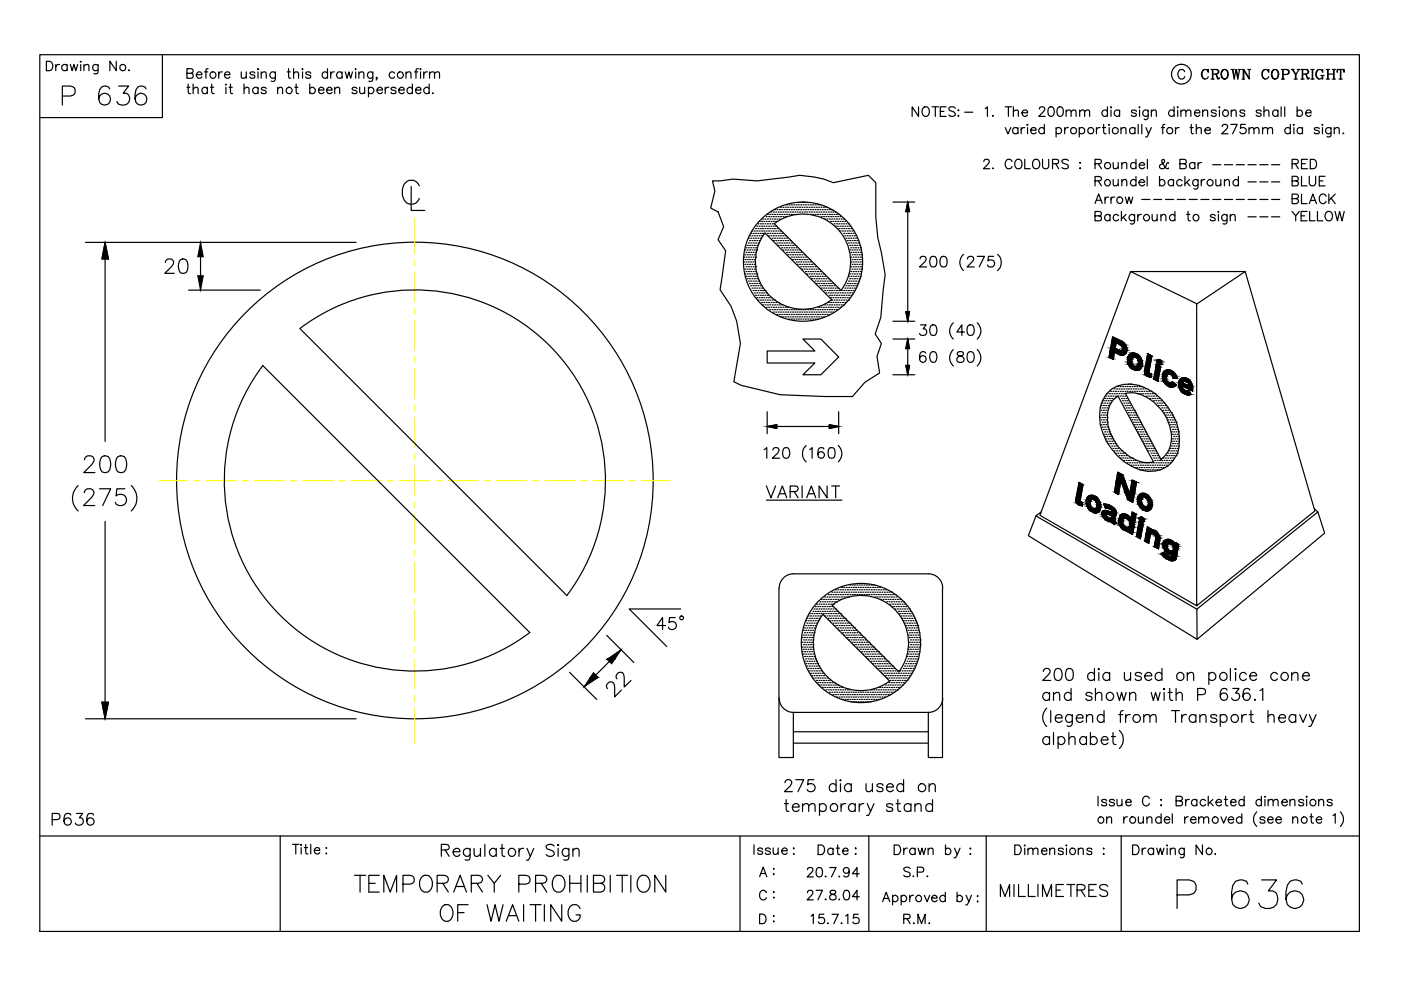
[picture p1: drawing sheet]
<svg xmlns="http://www.w3.org/2000/svg" width="297mm" height="210mm" viewBox="0 0 297 210" stroke-linecap="round" stroke-linejoin="round" font-family="sans-serif">
<!-- layer: SIGN -->
<g fill="none" stroke="#000" stroke-width=".25">
<path d="M8.4 11.6h279.8v185.9h-279.8zM9.8 13h.7a1.06 1.06 0 0 1 .7 1 1.06 1.06 0 0 1-.7 1h-.7zM11.8 13.7v1.3M12.6 13.7a.66 .66 0 0 0-.8 .5M14.2 13.9a.65 .65 0 0 0-.9 0 .65 .65 0 0 0 0 .9 .65 .65 0 0 0 .9-.1M14.2 13.7v1.3M14.9 13.7l.4 1.3 .4-1.3 .4 1.3 .4-1.3M17.1 13l.1 .1-.1 .1zM17.1 13.7v1.3M17.8 14.1l.5-.4 .5 .1 .1 1.2M17.8 13.7v1.3M20.8 13.7v1.5a.55 .55 0 0 1-.9 .4"/>
<path d="M20.8 13.9a.65 .65 0 0 0-.9 0 .65 .65 0 0 0 0 .9 .65 .65 0 0 0 .9-.1M24.7 13v2l-1.4-2v2M27.3 14.8v.2l.1-.1M251.2 15.2a.74 .74 0 0 0-.9-.5 .74 .74 0 0 0-.6 .8v.5a.74 .74 0 0 0 .6 .8 .74 .74 0 0 0 .9-.5M255.4 14.7a1.18 1.18 0 0 0 0 2.1M256.1 15l.1 .3v-.6l-.1 .3a.75 .75 0 0 0-.9-.2 .75 .75 0 0 0-.5 .7v.5a.74 .74 0 0 0 .6 .8 .74 .74 0 0 0 .9-.5M256.8 14.7l1.4 .1a.44 .44 0 0 1 0 .8l-1.1 .1M256.8 16.8h.6M257.1 14.7v2.1M257.7 15.7l.2 .2 .4 .7h.2M257.8 15.8l.4 1h.2l.1-.3M257.9 14.7l.4 .4-.1 .4-.3 .2"/>
<path d="M259.6 14.7a1.05 1.05 0 0 0-.7 1.1 1.05 1.05 0 0 0 .9 1 1.07 1.07 0 0 0 .6-1.1 1.07 1.07 0 0 0-.8-1 1.16 1.16 0 0 0 0 2.1M259.8 14.7a1.2 1.2 0 0 1 0 2.1M261 14.7h.7M261.3 14.7l.4 2.1 .4-2.1 .3 2.1 .4-2.1M261.4 14.7l.3 1.6M262.1 14.7l.3 1.6M262.5 14.7h.6M263.3 16.8h.6M263.3 14.7h.4M263.6 14.7v2.1M264.6 14.7h.5M264.9 16.6l-1.2-1.9v2.1"/>
<path d="M264.9 14.7v2.1l-1.2-1.9M268.2 14.7a1.14 1.14 0 0 0 0 2.1M268.9 15l.1 .3v-.6l-.1 .3a.73 .73 0 0 0-.9-.2 .73 .73 0 0 0-.4 .7 .92 .92 0 0 0 .8 1.3l.6-.5M270.2 14.7a1.05 1.05 0 0 0-.7 1.1 1.05 1.05 0 0 0 .9 1 1.1 1.1 0 0 0 .7-1.1 1.1 1.1 0 0 0-.7-1 1.11 1.11 0 0 0-.7 1 1.11 1.11 0 0 0 .5 1.1M270.4 14.7a1.2 1.2 0 0 1 0 2.1M271.7 14.7h1.2a.53 .53 0 0 1 .4 .6 .53 .53 0 0 1-.4 .5h-.9M271.7 16.8h.6M272 14.7v2.1M272.9 14.7l.1 .1a.55 .55 0 0 1 .2 .6 .55 .55 0 0 1-.3 .4M273.8 14.7h.6M274 14.7l.7 1.1v1M274.1 14.7l.7 1.1v1"/>
<path d="M274.4 16.8h.7M275.1 14.7h.5M275.4 14.7l-.6 1.1M275.8 14.7l1.5 .1a.44 .44 0 0 1 0 .8l-1.1 .1M275.8 16.8h.7M276.1 14.7v2.1M276.2 14.7v2.1M276.7 15.7l.3 .2 .3 .7h.3M276.9 15.8l.4 1h.2l.1-.3M277 14.7l.3 .4v.4l-.3 .2M277.9 16.8h.7M277.9 14.7h.7"/>
<path d="M278.2 14.7v2.1M278.3 14.7v2.1M279.7 14.7a1.14 1.14 0 0 0 0 2.1M280 16h.7M280.3 15l.1 .3v-.6l-.1 .3a.75 .75 0 0 0-.8-.2 .75 .75 0 0 0-.5 .7 .96 .96 0 0 0 .8 1.3l.5-.3M280.3 16v.8M280.4 16v.8M281.2 16.8h.7M281.2 14.7h.7M281.5 14.7v2.1M281.6 15.7h1.2M281.6 14.7v2.1"/>
<path d="M282.5 16.8h.6M282.5 14.7h.6M282.8 14.7v2.1M283.6 14.7l-.1 .6v-.6h1.5v.6l-.1-.6M283.9 16.8h.7M284.2 14.7v2.1M284.3 14.7v2.1M87.2 39.5v5.1h2.9M88.9 39.4a1.86 1.86 0 0 0-2.1-1.2 1.86 1.86 0 0 0-1.5 2 2.67 2.67 0 0 0 1.5 3.1 1.74 1.74 0 0 0 2.1-1.2M194.7 22.6v2.1l-1.3-2.1v2.1M195.9 22.7a.93 .93 0 0 1 1.1 .4 .93 .93 0 0 1-.1 1.1 .71 .71 0 0 1-1 .4 1.21 1.21 0 0 1 0-1.9zM197.6 22.6h1.4"/>
<path d="M198.3 22.6v2.1M199.4 23.6h.7M200.6 22.6h-1.2v2.1h1.2M202.5 22.9a.76 .76 0 0 0-.7-.3 .76 .76 0 0 0-.6 .5l.2 .3 .9 .4 .2 .6a.89 .89 0 0 1-1.3 0M203.1 23.4h.2zM203.1 24.6h.2l-.1 .1zM204.5 23.8h1.8M208.6 34.2l.1-.2 .3-.2 .6 .2a.67 .67 0 0 1-.2 .8l-.9 1h1.3M208.9 23l.5-.4v2.1M210.5 24.5v.2l.1-.1M210.5 35.6v.2l.1-.1M213.1 27.1l.6 1.3 .6-1.3"/>
<path d="M213.1 22.6h1.4M213.8 22.6v2.1M214.6 34.2a.74 .74 0 0 0-.9-.4 .74 .74 0 0 0-.6 .7v.5a.74 .74 0 0 0 .6 .8 .74 .74 0 0 0 .9-.5M214.9 23.7l.5-.4 .4 .1 .1 1.3M214.9 22.6v2.1M215.5 33.9a.93 .93 0 0 1 1.1 .3 .93 .93 0 0 1 0 1.1 .74 .74 0 0 1-.9 .5 .74 .74 0 0 1-.5-.8 1.15 1.15 0 0 1 .3-1.1zM215.8 27.3a.65 .65 0 0 0-.9-.1 .65 .65 0 0 0 0 1 .65 .65 0 0 0 .9-.1M215.8 27.1v1.3M216.5 27.1v1.3M216.7 23.9h1.2a.64 .64 0 0 0-1-.5 .64 .64 0 0 0 .1 1.2 .57 .57 0 0 0 .9-.2M217.3 33.8v2h1.1M217.3 27.1a.64 .64 0 0 0-.8 .5"/>
<path d="M217.7 26.5h.2zM217.9 27.1v1.3M218.5 27.6h1.2a.62 .62 0 0 0-.9-.5 .62 .62 0 0 0-.2 1 .65 .65 0 0 0 1.1 0M219.3 33.9a.99 .99 0 0 1 1.2 .7 .99 .99 0 0 1-.6 1.2 1.04 1.04 0 0 1-1-.8 1.04 1.04 0 0 1 .4-1.1zM220.4 23.1l.1-.4 .6-.1 .3 .3 .1 .3-1.3 1.5h1.4M221 33.8v1.4a.66 .66 0 0 0 .7 .6 .66 .66 0 0 0 .6-.6v-1.4M221.4 27.3a.66 .66 0 0 0-1-.1 .66 .66 0 0 0 0 1 .66 .66 0 0 0 1-.1M221.4 26.4v2M222.5 22.7a.64 .64 0 0 1 .9 .3 1.03 1.03 0 0 1-.6 1.7 1.3 1.3 0 0 1-.3-2zM223.2 34.7l1.1-.1 .2-.3-.1-.3-.4-.2h-.8v2M223.8 34.7l.7 1.1M223.9 27.3a.65 .65 0 0 1 1-.1 .65 .65 0 0 1 0 1 .65 .65 0 0 1-1-.1"/>
<path d="M223.9 27.1v1.9M224.4 22.7a.68 .68 0 0 1 1 .3 1.39 1.39 0 0 1-.5 1.7h-.2a1.3 1.3 0 0 1-.3-2zM225.7 27.1v1.3M226 23.7l.5-.4 .5 .1 .1 1.3M226 23.3v1.4M226.5 34.1a.77 .77 0 0 0-1.4 .1l.3 .3 .9 .4a.5 .5 0 0 1 0 .8 1.08 1.08 0 0 1-1.2-.2M226.5 27.1a.64 .64 0 0 0-.8 .5M227.1 23.7l.5-.4 .5 .1v1.3M228.8 27.3a.65 .65 0 0 1 1-.1 .65 .65 0 0 1 0 1 .65 .65 0 0 1-1-.1M228.8 27.1v1.9M228.9 34.5h.2zM228.9 35.7h.2z"/>
<path d="M228.9 23.7l.5-.4 .5 .1 .1 1.3M228.9 23.3v1.4M230 23.7l.4-.4 .5 .1 .1 1.3M232.2 34.7l1.2-.1 .1-.3-.1-.3-.3-.2h-.9v2M232.2 38.4l1.1-.1 .2-.3-.1-.4-.4-.2h-.8v2M232.5 27.1v1.3M232.8 34.7l.7 1.1M232.8 38.4l.7 1M233.2 27.1a.64 .64 0 0 0-.7 .5M233.7 27.1h.7M234 26.4v1.6l.1 .3 .4 .1M234.8 23.6a.66 .66 0 0 0-1-.1 .66 .66 0 0 0 0 1 .66 .66 0 0 0 1-.1"/>
<path d="M234.8 22.6v2.1M235 26.5h.3zM235.2 27.1v1.3M235.6 23.3v1.4M235.6 22.6v.3zM236 34.5l.1 1.2 .5 .1 .5-.4M236 38.1l.1 1.2 .5 .1 .5-.4M237.1 34.5v1.3M237.1 38.1v1.3M237.4 23.6a.64 .64 0 0 0-1-.1 .64 .64 0 0 0 0 1 .64 .64 0 0 0 1-.1M237.4 23.3v1.4M237.7 27.4l.4-.3h.5l.1 1.3"/>
<path d="M237.7 27.1v1.3M237.8 34.8l.6-.3h.4l.1 1.3M237.8 34.5v1.3M237.8 38.5l.5-.4 .5 .1 .1 1.2M237.8 38.1v1.3M240.6 27.3a.65 .65 0 0 0-.9-.1 .65 .65 0 0 0 0 1 .65 .65 0 0 0 .9-.1M240.6 27.1v1.3M240.8 34.7a.65 .65 0 0 0-.9-.1 .65 .65 0 0 0 0 1 .65 .65 0 0 0 .9-.1M240.8 33.8v2M240.8 38.4a.66 .66 0 0 0-.9-.2 .66 .66 0 0 0 0 1 .66 .66 0 0 0 .9-.1M240.8 37.4v2M240.9 23.6a.6 .6 0 0 0-1 0l.3 .3 .6 .2 .1 .3a.6 .6 0 0 1-1 0"/>
<path d="M241.3 26.4v2M241.5 38.7h1.2a.62 .62 0 0 0-.9-.6 .62 .62 0 0 0-.2 1 .6 .6 0 0 0 1.1 0M241.5 35h1.2a.62 .62 0 0 0-.9-.5 .62 .62 0 0 0-.2 1 .65 .65 0 0 0 1.1 0M241.6 23.3v1.4M241.6 22.6v.3zM242.1 26.4v2M243 27.1l.5 1.3 .6-1.3M243.2 37.4v2M243.3 33.8v2M243.4 23.3v1.5a.54 .54 0 0 1-.6 .6l-.2-.2M243.4 23.6a.64 .64 0 0 0-.9-.1 .64 .64 0 0 0 0 1 .64 .64 0 0 0 .9-.1M243.5 28.4l-.2 .6h-.4"/>
<path d="M244.1 23.7l.5-.4 .5 .1 .1 1.3M244.1 23.3v1.4M245.8 38.4a.64 .64 0 0 1 1-.1 .64 .64 0 0 1 0 .9 .64 .64 0 0 1-1-.1M245.8 37.4v2M246.2 27.1h.7M247 26.4l-.4 .1-.1 .3v1.6M247.7 34.6l-.1-.1-.2 .2a.94 .94 0 0 1-1.3 1l-.3-.3 .1-.4 .9-.5a.42 .42 0 0 0-.2-.7l-.2 .1a1.69 1.69 0 0 0 .9 1.8l.4 .1v-.2M248.8 38.4a.64 .64 0 0 0-.9-.1 .64 .64 0 0 0 0 .9 .64 .64 0 0 0 .9-.1M248.8 38.1v1.3M248.9 23.6a.66 .66 0 0 0-.9-.1 .66 .66 0 0 0 0 1 .66 .66 0 0 0 .9-.1M248.9 22.6v2.1M249.2 27.1v1.3"/>
<path d="M249.7 23.3v1.4M249.7 22.6v.3zM250 27.1a.6 .6 0 0 0-.8 .5M250.2 34.7l1.1-.1 .2-.3-.1-.3-.3-.2h-.9v2h.9l.3-.2v-.7l-.3-.2M250.4 23.7l.4-.4 .5 .1 .1 1.3M250.4 23.3v1.4M250.6 38.4a.64 .64 0 0 0-.9-.1 .64 .64 0 0 0 0 .9 .64 .64 0 0 0 .9-.1M251.2 37.4v2M251.4 23.7l.5-.4 .5 .1 .1 1.3M251.6 38.7l.7 .7M252.2 38.1l-1 .9M252.3 27.1h.7"/>
<path d="M252.6 26.4v1.6l.1 .3 .3 .1M253.3 23.9h1.1a.62 .62 0 0 0-.9-.5 .62 .62 0 0 0-.2 1 .6 .6 0 0 0 1.1 0M253.3 34.7a.65 .65 0 0 0-.9-.1 .65 .65 0 0 0 0 1 .65 .65 0 0 0 .9-.1M253.3 34.5v1.3M253.6 27.4l.5-.3h.5l.1 1.3M253.6 26.4v2M254 34.5v1.3M254 38.1v1.5a.55 .55 0 0 1-.9 .4M254 38.4a.64 .64 0 0 0-.9-.1 .64 .64 0 0 0 0 .9 .64 .64 0 0 0 .9-.1M254.7 38.1v1.3M254.8 34.5a.64 .64 0 0 0-.8 .5M255 23.7l.5-.4 .5 .1v1.3"/>
<path d="M255 23.3v1.4M255.5 27.6h1.1a.64 .64 0 0 0-.7-.5 .64 .64 0 0 0-.5 .6 .64 .64 0 0 0 .6 .7l.6-.3M255.5 38.1a.72 .72 0 0 0-.8 .6M257.1 34.9h1.7M257.8 38.1l.1 1.2 .4 .1 .5-.4M257.9 23.6a.6 .6 0 0 0-1.1 0l.3 .3 .7 .2 .1 .3a.6 .6 0 0 1-1.1 0M258.5 23.3v1.4M258.5 22.6v.3zM258.8 38.1v1.3M259.1 26.8l.1-.3 .3-.1 .7 .1a.67 .67 0 0 1-.2 .9l-1 1h1.4M259.6 34.9h1.7M259.6 38.5l.5-.4 .4 .1 .2 1.2"/>
<path d="M259.6 38.1v1.3M261 26.4h1.3l-1 2M261 23.7l.5-.4 .5 .1 .1 1.3M261 23.3v1.4M262.1 34.9h1.7M262.6 38.4a.64 .64 0 0 0-1-.1 .64 .64 0 0 0 0 .9 .64 .64 0 0 0 1-.1M262.6 37.4v2M263.9 23.6a.6 .6 0 0 0-1 0l.3 .3 .6 .2 .1 .3a.6 .6 0 0 1-1 0M264 26.4h-.9l-.1 .8a.71 .71 0 0 1 1.1 0 .71 .71 0 0 1-.2 1.1 .71 .71 0 0 1-1-.3M264.6 38.6h1.7M264.6 34.9h1.7M264.8 27.4l.5-.3h.4l.2 1.3"/>
<path d="M264.8 27.1v1.3M265.9 27.4l.4-.3h.5l.1 1.3M267.1 38.6h1.7M267.1 34.9h1.7M267.4 23.6a.6 .6 0 0 0-1.1 0l.3 .3 .7 .2 .1 .3a.6 .6 0 0 1-1.1 0M267.7 27.4l.5-.3h.5v1.3M267.7 27.1v1.3M268 23.7l.4-.4 .5 .1 .1 1.3M268 22.6v2.1M268.7 27.4l.5-.3h.5l.1 1.3M269.6 38.6h1.7M269.6 34.9h1.7"/>
<path d="M270.9 23.6a.64 .64 0 0 0-.9-.1 .64 .64 0 0 0 0 1 .64 .64 0 0 0 .9-.1M270.9 23.3v1.4M271.6 22.6v2.1M272.4 22.6v2.1M273.6 27.3a.66 .66 0 0 0-1-.1 .66 .66 0 0 0 0 1 .66 .66 0 0 0 1-.1M273.6 26.4v2M274 38.4l1.1-.1 .2-.3-.2-.5-1.1-.1v2l1.1-.1 .2-.3a.53 .53 0 0 0-.5-.6M274 34.7l1.1-.1 .2-.3-.1-.3-.4-.2h-.8v2M274.2 26.5h.2zM274.3 27.1v1.3M274.6 34.7l.7 1.1M275 23.6a.64 .64 0 0 1 1-.1 .64 .64 0 0 1 0 1 .64 .64 0 0 1-1-.1"/>
<path d="M275 22.6v2.1M275.9 37.4v2h1.2M275.9 34.7h.8M276.2 27.3a.65 .65 0 0 0-1-.1 .65 .65 0 0 0 0 1 .65 .65 0 0 0 1-.1M276.2 27.1v1.3M276.8 23.9h1.2a.62 .62 0 0 0-.9-.5 .62 .62 0 0 0-.2 1 .6 .6 0 0 0 1.1 0M277.2 33.8h-1.3v2h1.3M277.6 37.4v1.5a.69 .69 0 0 0 .7 .5 .69 .69 0 0 0 .6-.5v-1.5M277.8 33.8a1.07 1.07 0 0 1 1.3 .5 1.07 1.07 0 0 1-.4 1.4l-.9 .1zM279.7 38.4h.8M279.7 27.3a.65 .65 0 0 0-1 0v.2l.9 .3 .1 .3a.65 .65 0 0 1-1 0M280.4 27.1v1.3"/>
<path d="M280.4 26.4v.1zM280.9 37.4h-1.2v2h1.2M282.2 27.1l-.1 1.8-.3 .1h-.4M282.2 27.3a.65 .65 0 0 0-.9-.1 .65 .65 0 0 0 0 1 .65 .65 0 0 0 .9-.1M282.9 27.4l.5-.3h.5v1.3M282.9 27.1v1.3M284.8 28.2v.2l.1-.1M18.1 51.4h57.4M22.3 51.4v42.2M35.1 55.7l.3-.6 .3-.2h.6a.77 .77 0 0 1 .4 1.2l-1.8 1.9h2.1M38.2 55.1a.99 .99 0 0 1 1.5 .4 2.68 2.68 0 0 1-.3 2.3 1 1 0 0 1-1.4-.4 2.39 2.39 0 0 1 .2-2.3zM42.5 51.4v10.1"/>
<path d="M232.2 45.8l1.1-.1 .2-.3-.1-.4-.4-.2h-.8v2l1.1-.1a.51 .51 0 0 0 0-.8l-.3-.1M232.2 43.1l.7-2 .8 2M232.5 42.5h.9M234.3 41.8v1.3M235 41.8a.64 .64 0 0 0-.7 .6M235.3 45.8a.64 .64 0 0 0-.9-.1 .64 .64 0 0 0 0 .9 .64 .64 0 0 0 .9-.1M235.3 45.5v1.3M235.6 41.8v1.3M236.3 41.8a.6 .6 0 0 0-.7 .6M237.2 45.8a.64 .64 0 0 0-1-.1 .64 .64 0 0 0 0 .9 .64 .64 0 0 0 1-.1M237.8 44.8v2M238.1 46.1l.7 .7"/>
<path d="M238.6 41.8l.4 1.3 .4-1.3 .4 1.3 .4-1.3M238.7 45.5l-.9 .9M239.7 57.6h24.3M240.6 45.5v1.5l-.2 .3-.2 .2-.5-.1M240.6 45.8a.66 .66 0 0 0-1-.1 .66 .66 0 0 0 0 .9 .66 .66 0 0 0 1-.1M241.2 45.5v1.3M242 45.5a.66 .66 0 0 0-.8 .6M244.3 45.5l.1 1.2 .5 .1 .4-.4M245.3 45.5v1.3M246.1 45.9l.5-.4 .5 .1 .1 1.2M246.1 45.5v1.3M249.1 45.8a.64 .64 0 0 0-.9-.1 .64 .64 0 0 0 0 .9 .64 .64 0 0 0 .9-.1"/>
<path d="M249.1 44.8v2M251.6 45.5h.7M251.9 44.8v1.6l.1 .3 .4 .1M257.7 45.8a.6 .6 0 0 0-1.1 0l.1 .2 .9 .3 .1 .2a.6 .6 0 0 1-1.1 0M258.3 45.5v1.3M258.3 44.8v.2zM260.2 45.5l-.1 1.8-.3 .2-.5-.1M260.2 45.8a.64 .64 0 0 0-1-.1 .64 .64 0 0 0 0 .9 .64 .64 0 0 0 1-.1M260.8 45.9l.5-.4 .5 .1 .1 1.2M260.8 45.5v1.3M40 61.5h15.2M55.7 77.5l56.6 56.6a40.4 40.4 0 0 1-52.9-3.7 40.4 40.4 0 0 1-3.7-52.9z"/>
<path d="M63.6 69.6a40.4 40.4 0 0 1 52.9 3.7 40.4 40.4 0 0 1 3.7 52.9l-56.6-56.5M237.3 74.2l.6 .1M237.8 72.3l-1.9-.9-.8 4.4 .9 .4 .3-1.5 1.3 .6a1.2 1.2 0 0 0 1.3-.6 1.2 1.2 0 0 0-.1-1.4l-.6-.7-.4-.3M238 73.7l-.1 .6M238 73.7a1.89 1.89 0 0 0-1.3-1.1l-.3 1.2 .9 .5M240.9 75a1.28 1.28 0 0 0-1.5 .1 1.28 1.28 0 0 0-.3 1.5 2 2 0 0 0 2.4 1.8M240.9 75a2.31 2.31 0 0 1 1.2 2.8M241.2 76.1a.69 .69 0 0 0-.9-.3 .69 .69 0 0 0-.3 .9l.2 .7 .4 .3M241.2 76.1l.1 .3a.86 .86 0 0 1-.7 1.3M242.1 77.7l-.6 .7M242.6 78.7l.7-3.7 .9 .5-.6 3.3 .1 .3 .4 .2M242.7 78.7l.1 .5 .3 .5"/>
<path d="M244.1 79.3l-.1 .7-.9-.3M245.2 77.3l.9 .5-.6 3-.9-.5zM245.3 76.7l.3 .4 .3 .2 .4-.2v-.2M245.9 76.2l.4 .6M245.9 76.3h-.4l-.2 .4M247.6 79.4l-.3 .6a1.09 1.09 0 0 0 .4 1.1M247.6 79.4l.4-.1 .4 .2M248.3 78.5a2.26 2.26 0 0 1 1.3 1.7M248.3 78.5a1.27 1.27 0 0 0-1.3 .1 1.27 1.27 0 0 0-.5 1.3 2.11 2.11 0 0 0 2.3 2.2l.6-.5M248.5 79.5l.2 .7M253.7 64.4l-14-6.8-19.2 51.7 33.2 19.1 25.1-20.1-14.8-50.7-10.3 6.9v63.9M17.9 97.5a.88 .88 0 0 1 .7-.9h.7a.87 .87 0 0 1 .5 1.4l-2 2.2h2.3"/>
<path d="M21.6 96.8a1.12 1.12 0 0 1 1.7 .5 2.94 2.94 0 0 1-.3 2.7 1.1 1.1 0 0 1-1.7-.5 2.94 2.94 0 0 1 .3-2.7zM25 96.8a1.15 1.15 0 0 1 1.7 .5 2.94 2.94 0 0 1-.4 2.7 1.15 1.15 0 0 1-1.6-.5 2.94 2.94 0 0 1 .3-2.7zM234.5 83.6a6.8 6.8 0 0 1 8.7-1.2 13.1 13.1 0 0 1 6.9 10.8 6.2 6.2 0 0 1-8.3 6.5 12.9 12.9 0 0 1-8.7-11.5 7 7 0 0 1 1.4-4.6zM236 84.8l1-.8 7.6 14a7.6 7.6 0 0 1-6.9-2.7 9.2 9.2 0 0 1-2.6-8.8l.2-.6zM238.6 83.4a7.8 7.8 0 0 1 7.4 3.2 8.8 8.8 0 0 1 1.8 8.9l-.7 1-1 .9zM248.6 80.9l.8 .7M248.6 80.9l-.4 .3-.5-.1M248.7 80.2l.9 .1M249.9 81.6a2.51 2.51 0 0 0 1.9 2.2M249.9 81.6a1.33 1.33 0 0 1 .9-1.5 1.33 1.33 0 0 1 1.6 .7l.2 .3a2.38 2.38 0 0 1 .2 1.8l-2.1-1.1 .3 .8M251 82.6l.7 .4 .4-.1 .4 .8M251.2 80.8l-.3 .1-.1 .3 1.3 .6"/>
<path d="M251.2 80.8l.4 .1a.79 .79 0 0 1 .5 .9M252.6 83.6l-.8 .1M16.6 103a3.6 3.6 0 0 0 0 5.3M17.9 104.5a.88 .88 0 0 1 .7-.9h.6a.87 .87 0 0 1 .5 1.4l-2 2.2h2.4M21.1 103.6h2.4l-1.7 3.6M22.3 110.6v41.8M26.5 103.6h-1.7l-.2 1.6a1.26 1.26 0 0 1 1.9-.1 1.26 1.26 0 0 1-.2 1.9 1.26 1.26 0 0 1-1.9-.5M27.8 103a3.6 3.6 0 0 1 0 5.3M220.7 108.5l-1.1 .9 34.2 19.8M229.5 107.3l-.3-.1a1.2 1.2 0 0 1-1.1-1.2l.7-3.7 .8 .4-.6 3.4 .2 .3 .4 .1-.1 .8M230.4 105.8a2.33 2.33 0 0 0 2.2 2.9l.7-.6M231.1 106.3a.7 .7 0 0 1 .8-.5 .7 .7 0 0 1 .6 .7l.1 .9-.5 .5"/>
<path d="M231.1 106.3a1.55 1.55 0 0 0 .4 1.3M231.2 106.3h.1M231.5 107.6l.6 .2M231.7 105a1.8 1.8 0 0 1 1.2 .9M231.8 105l-.9 .1-.5 .7M232.9 105.9a2.26 2.26 0 0 1 .4 2.1M233.6 109a1.86 1.86 0 0 0 2 1.5M234.3 108.2l-.5 .2-.2 .6M234.4 107.7l-.4-.9a2.55 2.55 0 0 1 2.7 2.1l-.3 1.4M234.4 107.7l.7 .1a.78 .78 0 0 1 .7 .9l-1.5-.5M234.6 109.1l.1 .5 .9 .3M234.8 109l.9 .3"/>
<path d="M234.8 109l-.2 .1M235.6 110.5l.7 .7M235.7 109.3l-.1 .7M236.4 110.3l.3 .5M236.7 110.8l-.4 .5M237 100.1l1.1 .6 1.4 4 .5-2.9 1 .4-.8 4.4-1.1-.6-1.4-4-.6 2.9-.8-.5zM238.5 109a1.02 1.02 0 0 0-1.3 1l.2 1.2a2.22 2.22 0 0 0 1.1 1.2M238.5 112.4l.8 .2M238.5 108.9l.7 .4 .6 .6 .2-1.4 .9 .5-.8 4.3-.9-.5 .1-.2M238.7 111.7a1.07 1.07 0 0 1-.7-.8 1.07 1.07 0 0 1 .5-1 1.1 1.1 0 0 1 1.1 .7 1.1 1.1 0 0 1-.5 1.3l-.4-.1M241.3 105.4a2.4 2.4 0 0 0 1.5 2.9M241.5 110.7l.9 .5-.6 3.1-.9-.6z"/>
<path d="M241.6 110.1v-.3a.56 .56 0 0 1 .8 .1 .56 .56 0 0 1-.2 .8l-.4-.1-.2-.5M242 105.9a1.55 1.55 0 0 0 .4 1.3M242 105.9h.1M242.4 107.2l.6 .2M242.6 104.6a1.8 1.8 0 0 1 1.2 .9M242.6 104.6l-.8 .1-.5 .7M243 105.6a1.1 1.1 0 0 1 0 1.8M243.1 105.6l-.6-.2-.4 .5M243.9 105.5a2.26 2.26 0 0 1 .3 2.1M244.1 112.4v-.2l-.8-.5-.6 3 .9 .5 .3-1.8M244.1 112.3l.6 .1 .5 .2M244.2 107.6a1.08 1.08 0 0 1-1.3 .7"/>
<path d="M244.3 113.1l-.4 .3M245.2 112.7l.6 .8 .2 .7-.4 2.2-.9-.5 .4-2.1-.3-.5-.5-.2M246.2 117.5l.7 .7 1.3 .7M246.5 115.4l.2 .7 .3 .7M246.8 117.1l-.6 .4M247 116.8l.9 .7 .7 .2v.1l-.4 .3-.8-.5-.6-.6M247.6 114.3l.8 .2 .6 .6M247.6 114.3a1.08 1.08 0 0 0-1.1 1.2M248.8 116.5a.57 .57 0 0 1-1 .1M248.8 115.8v.8M248.8 115.8a.68 .68 0 0 0-.7-.6 .68 .68 0 0 0-.6 .5l.2 .9M249 115.1v-.1l.9 .4-.5 3"/>
<path d="M249.1 118.8l-.9 .1M249.4 118.4l-.3 .4M278.7 107.9l.7 .6-25.6 20.7v6.4l-35.8-22 1.6-4.2M279.4 108.5l1.5 4.5-27.1 22.6M128.6 134.7l5.8 5.8M131.7 137.8l-7.9 7.8M141.1 132.6h-1.8l1.2-1.7v2.6M143.1 130.9h-1.1l-.2 1.1a.9 .9 0 0 1 1.4 0 .9 .9 0 0 1-.2 1.3 .9 .9 0 0 1-1.3-.3M144.3 129.1h-10.9l8 8M165.2 124.7v35.9h3v-9.6h28.6v9.6h3v-35.9M168.2 121.7h28.6M168.2 121.7a3 3 0 0 0-3 3"/>
<path d="M174.5 130.3l14.1 14.1M174.5 130.2a10.1 10.1 0 0 0 .9 13.3 10.1 10.1 0 0 0 13.2 .9M176.4 128.3l14.2 14.2M176.4 128.3a10.1 10.1 0 0 1 13.3 .9 10.1 10.1 0 0 1 .9 13.2M196.8 121.7a3 3 0 0 1 3.1 3M18.1 152.4h57.4M120.7 142.5l5.8 5.8M128.8 146a.72 .72 0 0 1-.1-.9l.4-.4a.79 .79 0 0 1 1.1 .5l.1 2.5 1.5-1.4M130.8 143.9a.65 .65 0 0 1-.1-.9l.4-.4a.79 .79 0 0 1 1.2 .5v2.6l1.5-1.4M165.2 148a3 3 0 0 0 3 3M168.2 157.6h28.6M168.2 155.2h28.6"/>
<path d="M199.9 148a3 3 0 0 1-3.1 3M221.2 142.4l.1-.4 .4-.3 .7 .2a.57 .57 0 0 1 .1 .8l-1.4 1.6h1.7M221.9 150.2a2.59 2.59 0 0 0 0 3.8M222.5 156.5a.81 .81 0 0 0-1.2-.1 .81 .81 0 0 0 0 1.2 .81 .81 0 0 0 1.2-.1M222.5 156.2v1.7M222.5 147.2a.81 .81 0 0 0-1.2-.2 .81 .81 0 0 0 0 1.2 .81 .81 0 0 0 1.2-.1M222.5 146.8v1.7M222.8 150.7v2.5M223.4 155.3v2.6M223.4 147.3l.6-.5 .6 .1 .1 1.6M223.4 146.8v1.7M223.7 152.2h1.5a.74 .74 0 0 0-.9-.7 .74 .74 0 0 0-.6 .9 .78 .78 0 0 0 .6 .8 .78 .78 0 0 0 .9-.4"/>
<path d="M223.8 141.9a.82 .82 0 0 1 1.3 .3 1.94 1.94 0 0 1-.3 1.9 .8 .8 0 0 1-1.2-.3 2.19 2.19 0 0 1 .2-1.9zM224.3 156.5a.81 .81 0 0 1 1.2-.1 .81 .81 0 0 1 0 1.2 .81 .81 0 0 1-1.2-.1M224.3 156.2v2.5M226.2 141.9a.83 .83 0 0 1 1.3 .3 2.28 2.28 0 0 1-.3 1.9 .8 .8 0 0 1-1.2-.3 2.19 2.19 0 0 1 .2-1.9zM226.6 156.7l.6-.5 .6 .1 .1 1.6M226.6 155.3v2.6M227.1 147.2a.81 .81 0 0 0-1.2-.2 .81 .81 0 0 0 0 1.2 .81 .81 0 0 0 1.2-.1M227.1 146v2.5M227.3 151.5v1.9a.68 .68 0 0 1-1.1 .5M227.3 151.8a.81 .81 0 0 0-1.1-.1 .81 .81 0 0 0 0 1.2 .81 .81 0 0 0 1.1-.1M228.2 152.2h1.4a.77 .77 0 0 0-1.1-.6 .77 .77 0 0 0-.2 1.2 .78 .78 0 0 0 1.3 0M230.3 152a.86 .86 0 0 1 1.2-.4l.2 1.6"/>
<path d="M230.3 156.5a.81 .81 0 0 0-1.1-.1 .81 .81 0 0 0 0 1.2 .81 .81 0 0 0 1.1-.1M230.3 151.5v1.7M230.3 156.2v1.7M231.2 156.5a.81 .81 0 0 1 1.2-.1 .81 .81 0 0 1 0 1.2 .81 .81 0 0 1-1.2-.1M231.2 155.3v2.6M231.5 147.2a.78 .78 0 0 0-1.3 0 1.32 1.32 0 0 0 1.2 .5l.1 .4a.73 .73 0 0 1-.6 .4 .73 .73 0 0 1-.7-.4M232 143a.81 .81 0 0 0-1.1-.2 .81 .81 0 0 0 0 1.2 .81 .81 0 0 0 1.1-.1M232 141.7v2.6M232.3 147.3l.5-.5 .7 .1 .1 1.6M232.3 146v2.5M233 142.6v1.7M233 141.7l.1 .2-.1 .1-.2-.1z"/>
<path d="M233.5 156.9h1.4a.74 .74 0 0 0-.9-.8 .74 .74 0 0 0-.5 1 .78 .78 0 0 0 .6 .8 .78 .78 0 0 0 .8-.4M234.1 151.8a.81 .81 0 0 0-1.2-.1 .81 .81 0 0 0 0 1.2 .81 .81 0 0 0 1.2-.1M234.1 150.7v2.5M235.3 143a.81 .81 0 0 0-1.2-.2 .81 .81 0 0 0 0 1.2 .81 .81 0 0 0 1.2-.1M235.3 142.6v1.7M235.6 156.2h.9M236 155.3v2.1l.1 .3 .5 .2M236.8 146.8l.5 1.7 .5-1.7 .5 1.7 .5-1.7M237.2 151.5h.9M237.3 154.9a2.68 2.68 0 0 1 0 3.8M238.1 150.7l-.4 .1-.2 .3v2.1M238.4 142.6l.1 1.5 .6 .2 .6-.5"/>
<path d="M238.6 151.5v1.7M239.5 147.3l.6-.5 .6 .1 .1 1.6M239.5 146.8v1.7M239.6 151.5a.75 .75 0 0 0-1 .7M239.7 142.6v1.7M242 143a.73 .73 0 0 0-.7-.4 .73 .73 0 0 0-.6 .4l.1 .2a1.17 1.17 0 0 1 1.2 .6v.1a.78 .78 0 0 1-1.3 0M242.5 152a.86 .86 0 0 1 1.2-.4l.1 1.6M242.5 151.5v1.7M242.7 143.3h1.5a.8 .8 0 0 0-1.1-.6 .8 .8 0 0 0-.3 1.2 .82 .82 0 0 0 1.4 0M243.8 152l.6-.5 .6 .1 .1 1.6M244.1 146.8l.4 1.7 .5-1.7 .5 1.7 .5-1.7M246.4 143a.81 .81 0 0 0-1.2-.2 .81 .81 0 0 0 0 1.2 .81 .81 0 0 0 1.2-.1"/>
<path d="M246.4 141.7v2.6M246.8 146.8v1.7M246.8 146l.1 .1-.1 .1-.1-.1zM247.7 146.8h.8M248 146v2l.1 .4 .5 .1M248.4 150.7h1.7M249.2 150.7v2.5M249.4 147.3l.6-.5 .5 .1 .2 1.6M249.4 146v2.5M250.5 151.5v1.7M251.5 151.5a.78 .78 0 0 0-1 .7M251.7 143.1l.7-.5 .6 .1 .1 1.6"/>
<path d="M251.7 142.6v1.7M253.5 151.8a.81 .81 0 0 0-1.1-.1 .81 .81 0 0 0 0 1.2 .81 .81 0 0 0 1.1-.1M253.5 151.5v1.7M253.9 147.3l1.5-.1a.67 .67 0 0 0 .2-.8 .67 .67 0 0 0-.6-.4h-1.1v2.5M254.4 152l.6-.5 .6 .1 .1 1.6M254.4 151.5v1.7M256.3 143a.83 .83 0 0 1 1.2-.2 .83 .83 0 0 1 0 1.3 .83 .83 0 0 1-1.2-.2M256.3 142.6v2.5M258 151.8a.78 .78 0 0 0-1.3 0l.3 .4 .9 .2 .1 .4a.78 .78 0 0 1-1.3 0M258.7 151.8a.81 .81 0 0 1 1.2-.1 .81 .81 0 0 1 0 1.2 .81 .81 0 0 1-1.2-.1M258.7 151.5v2.5M260.2 146.3a.73 .73 0 0 0-.7-.3 .73 .73 0 0 0-.7 .4 1.49 1.49 0 0 0 .6 2.1 .79 .79 0 0 0 .9-.7 .79 .79 0 0 0-.7-.9 .79 .79 0 0 0-.9 .8"/>
<path d="M260.9 141.7v2.6M261.4 146h1.3l-.7 .9a.82 .82 0 0 1 .8 1 .82 .82 0 0 1-1.1 .6l-.3-.1-.3-.4M262 142.6v1.7M262 141.7l.1 .2-.1 .1-.2-.1zM263.3 151.5v1.7M264.3 151.5a.78 .78 0 0 0-1 .7M264.3 143a.81 .81 0 0 0-1.2-.2 .81 .81 0 0 0 0 1.2 .81 .81 0 0 0 1.2-.1M264.9 151.5h.8M265 146.3a.73 .73 0 0 0-.7-.3 .73 .73 0 0 0-.6 .4 1.9 1.9 0 0 0 .2 2 .79 .79 0 0 0 1.1-.3 .79 .79 0 0 0-.5-1.1 .79 .79 0 0 0-1 .7M265 143.3h1.4a.75 .75 0 0 0-.9-.8 .75 .75 0 0 0-.5 1.1 .78 .78 0 0 0 .6 .7 .78 .78 0 0 0 .8-.4M265.2 150.7v2l.1 .3 .5 .2M266.1 148.3l-.1 .1 .1 .1 .1-.1"/>
<path d="M267.1 146.4l.6-.4v2.5M268.8 152a.86 .86 0 0 1 1.2-.4l.1 1.6M268.8 150.7v2.5M270.9 143a.81 .81 0 0 0-1.2-.2 .81 .81 0 0 0 0 1.2 .81 .81 0 0 0 1.2-.1M271.1 152.2h1.5a.77 .77 0 0 0-1.1-.6 .77 .77 0 0 0-.3 1.2 .78 .78 0 0 0 1.4 0M273.9 143.1l.6-.5 .6 .1 .1 1.6M273.9 142.6v1.7M274.7 151.8a.81 .81 0 0 0-1.2-.1 .81 .81 0 0 0 0 1.2 .81 .81 0 0 0 1.2-.1M274.7 151.5v1.7M275.6 151.5l.7 1.7 .7-1.7M276.2 143.3h1.4a.75 .75 0 0 0-.9-.8 .75 .75 0 0 0-.5 1.1 .78 .78 0 0 0 .5 .7 .78 .78 0 0 0 .9-.4M277.6 151.5l.7 1.7 .7-1.7"/>
<path d="M278.3 153.2l-.5 .8h-.3M8.4 177.2h279.8M11.1 173.8h1a.7 .7 0 0 0 .6-.5 .7 .7 0 0 0-.2-.7l-1.4-.1v2.5M15 172.8a.78 .78 0 0 0-1.1-.2 1.88 1.88 0 0 0 0 2.2 .78 .78 0 0 0 1.2-.3 .78 .78 0 0 0-.6-1.1 .78 .78 0 0 0-.9 .7M16.2 172.5h1.3l-.7 .9a.81 .81 0 0 1 .9 .9 .81 .81 0 0 1-1.1 .7l-.5-.2-.1-.3M19.8 172.8a.73 .73 0 0 0-.7-.3 .73 .73 0 0 0-.6 .4 1.84 1.84 0 0 0 .2 1.9 .79 .79 0 0 0 1.2-.3 .79 .79 0 0 0-.5-1.1 .79 .79 0 0 0-1 .7M59.4 177.2v20.3M62 179h1.4M62.7 179v2.1M63.9 179v.2zM63.9 179.7v1.4M64.5 179.7h.7"/>
<path d="M64.8 179v1.7l.1 .3 .4 .1M65.9 179v2.1M69.2 179.7v.2zM99.7 179.9l-.1 2.3a.81 .81 0 0 1-1 .1M100.5 179.9l.1 1.5 .6 .2 .7-.5M101.9 179.9v1.7M102.8 179v2.6M105.2 179.9v1.7M106.1 179.9h.8M106.4 179l.1 2.4 .5 .2M110 179.9v1.7M111 179.9a.8 .8 0 0 0-1 .7"/>
<path d="M111.7 179.9l.8 1.7 .7-1.7M117.5 179.4a1.16 1.16 0 0 0-1.7 0 .6 .6 0 0 0 .5 .7 1.35 1.35 0 0 1 1.2 .7v.4a1.08 1.08 0 0 1-1.7 0M118.3 179.9v1.7M118.3 179l.2 .2-.2 .1-.1-.1zM120.6 179.9l-.1 2.3a.81 .81 0 0 1-1 .1M121.5 179.9v1.7M156.9 177.2v20.3M159.9 179.1v2M163.9 179.8l.1 1.3h.5l.5-.3M165 179.8v1.3M166.3 170.4h.8M166.4 165.9l.2-.3 .3-.3 .7 .1a.57 .57 0 0 1 .1 .9l-1.4 1.6h1.7"/>
<path d="M166.7 169.5v2.1l.1 .4h.5M168 171.1h1.4a.77 .77 0 0 0-1.1-.6 .77 .77 0 0 0-.2 1.2 .78 .78 0 0 0 1.3 0M168.3 179.8v.2zM168.7 165.3h1.7l-1.2 2.6M170.2 170.9l.5-.5 .6 .1 .2 1.5M170.2 170.4v1.6M171.5 170.9l.6-.5 .6 .1 .1 1.5M172.6 165.3h-1.3v1.1a.9 .9 0 0 1 1.3 0 .9 .9 0 0 1-.2 1.3 .9 .9 0 0 1-1.3-.3M173.5 179.2h.6a1.08 1.08 0 0 1 .7 1 1.08 1.08 0 0 1-.7 1h-.6zM173.8 170.7a.81 .81 0 0 1 1.1-.1 .81 .81 0 0 1 0 1.2 .81 .81 0 0 1-1.1-.1M173.8 170.4v2.5M176.6 179.8v1.4"/>
<path d="M177.3 166.5a.81 .81 0 0 0-1.2-.1 .81 .81 0 0 0 0 1.2 .81 .81 0 0 0 1.2-.1M177.3 165.3v2.6M177.3 179.8h.7M177.6 179.2v1.6l.1 .3 .4 .1M178.2 166.2v1.7M178.2 165.3l.1 .1-.1 .2zM178.3 170.4v1.6M179.3 170.4a.85 .85 0 0 0-1 .7M180.5 166.5a.81 .81 0 0 0-1.2-.1 .81 .81 0 0 0 0 1.2 .81 .81 0 0 0 1.2-.1M180.5 166.2v1.7M181.3 170.7a.81 .81 0 0 0-1.2-.1 .81 .81 0 0 0 0 1.2 .81 .81 0 0 0 1.2-.1M181.3 170.4v1.6"/>
<path d="M181.4 179.8l.1 .1-.1 .1zM182.2 170.4v1.6M183.1 170.4a.85 .85 0 0 0-.9 .7M183.6 166.2l.1 1.5 .6 .2 .7-.5M183.9 170.4l.7 1.6 .7-1.6M184.2 177.2v20.3M184.6 172l-.5 .9h-.4M185 166.2v1.7M187.2 166.5a.73 .73 0 0 0-.6-.4 .73 .73 0 0 0-.7 .4l.4 .4 .8 .2 .1 .4a.78 .78 0 0 1-1.3 0M188 166.9h1.4a.74 .74 0 0 0-.9-.8 .74 .74 0 0 0-.5 1 .78 .78 0 0 0 .6 .7 .78 .78 0 0 0 .8-.3M189.3 170.7a.79 .79 0 0 0-1.3 0 1.17 1.17 0 0 0 1.2 .6l.1 .4a.97 .97 0 0 1-1.2 .3l-.1-.3M189.6 179.2h.7a1.08 1.08 0 0 1 .7 1 1.08 1.08 0 0 1-.7 1h-.7z"/>
<path d="M190 170.4h.9M190.3 169.5v2.1l.2 .4h.5M191.6 166.5a.81 .81 0 0 0-1.2-.1 .81 .81 0 0 0 0 1.2 .81 .81 0 0 0 1.2-.1M191.6 165.3v2.6M191.6 179.8v1.4M192.4 179.8a.64 .64 0 0 0-.8 .6M193.1 170.7a.81 .81 0 0 0-1.1-.1 .81 .81 0 0 0 0 1.2 .81 .81 0 0 0 1.1-.1M193.1 170.4v1.6M194 170.9l.6-.5 .6 .1 .1 1.5M194 170.4v1.6M194 179.8v1.4M194.7 179.8l.4 1.4 .4-1.4 .3 1.4 .4-1.4"/>
<path d="M196.8 179.8v1.4M197 166.7l.6-.5 .6 .1 .1 1.6M197 166.2v1.7M197.7 170.7a.81 .81 0 0 0-1.2-.1 .81 .81 0 0 0 0 1.2 .81 .81 0 0 0 1.2-.1M197.7 169.5v2.5M200.5 179.2v2M202.4 179.8l.6 1.4 .6-1.4M205.6 179.9h.2v.1zM209.1 177.2v20.3M215.2 179.2h.6a1.08 1.08 0 0 1 .7 1 1.08 1.08 0 0 1-.7 1h-.6zM217.3 179.8v1.4M217.3 179.2v.2z"/>
<path d="M217.9 179.8v1.4M222.6 179.8v1.4M226.1 179.8v1.4M226.1 179.2v.2zM228.6 179.8v1.4M233.9 179.9h.2l-.1 .1zM237.7 177.2v20.3M240.1 179.2h.7a1.08 1.08 0 0 1 .7 1 1.08 1.08 0 0 1-.7 1h-.7zM242.2 179.8v1.4M242.9 179.8a.64 .64 0 0 0-.7 .6M244.6 179.8v1.4M245.3 179.8l.3 1.4 .4-1.4 .4 1.4 .4-1.4"/>
<path d="M247.5 179.8v1.4M247.5 179.2v.2zM248.1 179.8v1.4M251.1 179.8v1.6a.54 .54 0 0 1-.7 .5l-.2-.2M254.9 179.2v2l-1.3-2v2M66.6 180.3h1.2a.62 .62 0 0 0-.9-.5 .62 .62 0 0 0-.2 1 .6 .6 0 0 0 1.1 0M69.2 180.9v.2zM75.2 185.6h2.3M76.3 185.6v3.5M78.2 187.3h1.4M80.4 185.6h-2.2v3.5h2.2M81.4 189.1v-3.5l1.3 3.5 1.4-3.5v3.5"/>
<path d="M85.4 187.5h1.6a.93 .93 0 0 0 .8-1 .93 .93 0 0 0-.8-.9h-1.6v3.5M89.3 186.1a1.31 1.31 0 0 1 1.5-.5 1.31 1.31 0 0 1 .9 1.3 1.64 1.64 0 0 1-1.7 2.2 2.06 2.06 0 0 1-.7-3zM92.7 187.3h1.5l.5-.2a.82 .82 0 0 0 0-1.3l-.5-.2h-1.5v3.5M93.6 180.2h1l.5-.2a.65 .65 0 0 0-.1-.8l-1.4-.2v2.6M93.7 192.3a1.28 1.28 0 0 1 1.5-.4 1.28 1.28 0 0 1 .8 1.3 1.62 1.62 0 0 1-1.6 2.1 2.03 2.03 0 0 1-.7-3zM93.9 187.3l1.2 1.8M94.4 180.2l.8 1.4M96.1 180.6h1.4a.62 .62 0 0 0-.5-.7 .82 .82 0 0 0-.9 1 .82 .82 0 0 0 1.4 .3M96.2 189.1l1.4-3.5 1.3 3.5M96.7 188h1.7M97 193.5h1.4M99.2 191.8h-2.2v3.5"/>
<path d="M99.7 180.2a.81 .81 0 0 0-1.2-.1 .81 .81 0 0 0 0 1.2 .81 .81 0 0 0 1.2-.1M99.9 187.3h1.5l.6-.2a.82 .82 0 0 0 0-1.3l-.6-.2h-1.5v3.5M101.1 187.3l1.2 1.8M103.3 191.8l.8 3.5 .9-3.5 .8 3.5 .9-3.5M103.4 185.6l1.4 1.7 1.3-1.7M104.8 187.3v1.8M105.2 180.2a.81 .81 0 0 0-1.2-.1 .81 .81 0 0 0 0 1.2 .81 .81 0 0 0 1.2-.1M107.3 195.3l1.4-3.5 1.3 3.5M107.8 194.1h1.7M110 187.5h1.5a.93 .93 0 0 0 .9-1 .93 .93 0 0 0-.9-.9h-1.5v3.5M111 191.8v3.5M112.4 191.8h2.3"/>
<path d="M112.5 181.6l-.4 .7-.5 .1M113.6 187.3h1.5l.5-.2a.82 .82 0 0 0 0-1.3l-.5-.2h-1.5v3.5M113.6 191.8v3.5M114.7 187.3l1.2 1.8M115.4 191.8v3.5M117.4 186.1a1.31 1.31 0 0 1 1.5-.5 1.31 1.31 0 0 1 .9 1.3 1.64 1.64 0 0 1-1.7 2.2 2.14 2.14 0 0 1-.7-3zM119.1 191.8v3.5l-2.3-3.5v3.5M120.6 180.2a.81 .81 0 0 0-1.2-.1 .81 .81 0 0 0 0 1.2 .81 .81 0 0 0 1.2-.1M120.8 187.3h2.4M120.8 185.6v3.5M121.5 180.3l.6-.4 .6 .1 .1 1.6M123 192.7a1.31 1.31 0 0 0-1.5-.9 1.31 1.31 0 0 0-1 1.4 1.54 1.54 0 0 0 .3 1.6 1.54 1.54 0 0 0 1.7 .4l.5-.7v-.5h-.9"/>
<path d="M123.2 185.6v3.5M124.5 185.6v3.5M125.8 187.3h1.6l.5-.2a.82 .82 0 0 0 0-1.3l-.5-.2h-1.6v3.5h1.6a.93 .93 0 0 0 .8-.9 .93 .93 0 0 0-.8-.9M129.4 185.6v3.5M130.7 185.6h2.4M131.9 185.6v3.5M133.7 185.6v3.5M135.4 186.1a1.31 1.31 0 0 1 1.5-.5 1.31 1.31 0 0 1 .9 1.3 1.64 1.64 0 0 1-1.7 2.2 2.06 2.06 0 0 1-.7-3zM141.2 185.6v3.5l-2.4-3.5v3.5M161 185.9l.8-2 .8 2M161 193.8h.7a1.09 1.09 0 0 1 .7 1 1.09 1.09 0 0 1-.7 1h-.7zM161.3 185.2h1"/>
<path d="M161.7 180.1a.6 .6 0 0 0-1.1 0l.3 .3 .5 .1 .3 .3a.6 .6 0 0 1-1.1 0M162.5 189.3a.74 .74 0 0 0-.9-.5 .74 .74 0 0 0-.6 .8 .83 .83 0 0 0 .3 1 .83 .83 0 0 0 1.1-.1l.1-.2M163.3 180.1a.6 .6 0 0 0-1 0l.1 .2 .9 .3v.2a.6 .6 0 0 1-1 0M164 184.2h.1zM164 185.4h.1zM164 190.3h.1zM164 194.2h.1zM164 195.4h.1zM164.1 189.1v.2zM165.7 180.4h1.2a.62 .62 0 0 0-.9-.6 .62 .62 0 0 0-.2 1 .6 .6 0 0 0 1.1 0M168.2 181.1h.2zM176.6 180.1a.64 .64 0 0 0-.9-.1 .64 .64 0 0 0 0 1 .64 .64 0 0 0 .9-.1"/>
<path d="M178.7 180.4h1.1a.62 .62 0 0 0-.9-.5 .62 .62 0 0 0-.2 1 .6 .6 0 0 0 1.1 0M181.3 181.1h.2zM187.1 191.2l.8-2 .8 2M187.4 190.5h1M189.2 190.1a.64 .64 0 0 1 1-.1 .64 .64 0 0 1 0 1 .64 .64 0 0 1-1-.1M189.2 189.8v2.1M191.1 190.1a.64 .64 0 0 1 .9-.1 .64 .64 0 0 1 0 1 .64 .64 0 0 1-.9-.1M191.1 189.8v2.1M192.9 189.8v1.4M193.7 189.8a.73 .73 0 0 0-.8 .6M194 180.1a.66 .66 0 0 0-.9-.1 .66 .66 0 0 0 0 1 .66 .66 0 0 0 .9-.1M196 189.8l.6 1.4 .5-1.4"/>
<path d="M196.8 180.2l.5-.4 .5 .1v1.3M197.5 190.4h1.2a.62 .62 0 0 0-.9-.5 .62 .62 0 0 0-.2 1 .6 .6 0 0 0 1.1 0M200.4 190.1a.66 .66 0 0 0-1-.1 .66 .66 0 0 0 0 1 .66 .66 0 0 0 1-.1M200.4 189.2v2M200.5 180.1a.64 .64 0 0 1 .9-.1 .64 .64 0 0 1 0 1 .64 .64 0 0 1-.9-.1M202.9 190.1a.64 .64 0 0 1 1-.1 .64 .64 0 0 1 0 1 .64 .64 0 0 1-1-.1M202.9 189.2v2M203 181.2l-.4 .7h-.3M204.8 189.8l.6 1.4 .6-1.4M205.4 191.2l-.3 .6-.4 .1M205.6 181.1l.2-.1v.1zM207.2 190h.2l-.1 .1z"/>
<path d="M207.3 191.1v.2zM212.1 190.1v-2.6l1 2.6 1-2.6v2.6M215 187.5v2.6M216 187.5v2.6h1.4M217.9 180.2l.5-.4 .5 .1 .1 1.3M218 187.5v2.6h1.5M219 180.2l.5-.4 .5 .1 .1 1.3M220.1 187.5v2.6M220.8 180.4h1.2a.62 .62 0 0 0-.9-.5 .62 .62 0 0 0-.2 1 .6 .6 0 0 0 1.1 0M221 190.1v-2.6l1 2.6 .9-2.6v2.6M222.6 180.2l.4-.4 .5 .1 .1 1.3M223.9 188.7h.9"/>
<path d="M225.4 180.1a.6 .6 0 0 0-1 0l.3 .3 .7 .2v.3a.6 .6 0 0 1-1 0M225.5 187.5h-1.6v2.6h1.6M226.2 187.5h1.7M227 187.5v2.6M228.4 188.7l1.4-.1a.58 .58 0 0 0 0-.9l-1.4-.2v2.6M228.6 180.2l.5-.4 .5 .1 .1 1.3M229.2 188.7l.9 1.4M230.9 188.7h.9M231.5 180.1a.6 .6 0 0 0-1.1 0l.3 .3 .7 .2 .1 .3a.6 .6 0 0 1-1.1 0M232.4 187.5h-1.5v2.6h1.5M234 181l.1 .1-.1 .1zM234.8 187.9a.96 .96 0 0 0-1.7 .2l.3 .4 1 .3a.66 .66 0 0 1 .2 1.1 1.18 1.18 0 0 1-1.5-.2"/>
<path d="M244.6 180.1a.66 .66 0 0 0-1-.1 .66 .66 0 0 0 0 1 .66 .66 0 0 0 1-.1M248.1 180.2l.5-.4 .5 .1 .1 1.3M251.1 180.1a.64 .64 0 0 0-.9-.1 .64 .64 0 0 0 0 1 .64 .64 0 0 0 .9-.1M257.7 181l-.1 .1h.1"/>
<circle cx="26" cy="14.3" r=".67"/>
<circle cx="250.5" cy="15.7" r="2.1"/>
<circle cx="227.6" cy="27.7" r=".67"/>
<circle cx="231.3" cy="27.7" r=".67"/>
<circle cx="234.8" cy="35.1" r=".67"/>
<circle cx="234.8" cy="38.7" r=".67"/>
<circle cx="236.5" cy="27.7" r=".67"/>
<circle cx="248" cy="27.7" r=".67"/>
<circle cx="256.6" cy="38.7" r=".67"/>
<circle cx="259.8" cy="24" r=".67"/>
<circle cx="237.4" cy="42.4" r=".67"/>
<circle cx="243.1" cy="46.1" r=".66"/>
<circle cx="253.6" cy="46.1" r=".67"/>
<circle cx="88" cy="101.9" r="50.5"/>
<circle cx="182.5" cy="136.3" r="12.6"/>
<circle cx="235.3" cy="147.6" r=".83"/>
<circle cx="241" cy="152.3" r=".83"/>
<circle cx="250.2" cy="143.4" r=".85"/>
<circle cx="259.4" cy="143.4" r=".85"/>
<circle cx="261.8" cy="152.3" r=".83"/>
<circle cx="272.4" cy="143.4" r=".84"/>
<circle cx="176.8" cy="171.2" r=".83"/>
<circle cx="195.5" cy="167" r=".85"/>
<circle cx="108.5" cy="180.7" r=".83"/>
<circle cx="194.8" cy="190.5" r=".67"/>
<circle cx="227.4" cy="180.5" r=".67"/>
<circle cx="256.4" cy="180.5" r=".67"/>
</g>
<g fill="none" stroke="#ff0" stroke-width=".25">
<path d="M87.9 46.2v7.6M87.9 55.1v1.2M87.9 57.7v6.4M87.9 65.3v1.3M87.9 67.9v6.4M87.9 75.6v1.3M87.9 78.1v6.5M87.9 85.9v1.3M87.9 88.4v6.4M87.9 96.1v1.3M87.9 98.7v6.4M33.8 101.9h6"/>
<path d="M41.1 101.9h1.3M43.7 101.9h6.4M51.4 101.9h1.3M53.9 101.9h6.5M61.7 101.9h1.2M64.2 101.9h6.4M71.9 101.9h1.3M74.5 101.9h6.4M82.2 101.9h1.3M84.8 101.9h6.4M87.9 106.4v1.3M87.9 109v6.4"/>
<path d="M87.9 116.6v1.3M87.9 119.2v6.4M92.4 101.9h1.3M95 101.9h6.4M102.7 101.9h1.3M105.3 101.9h6.4M113 101.9h1.3M115.5 101.9h6.4M123.2 101.9h1.3M125.8 101.9h6.4M133.5 101.9h1.3M136.1 101.9h6"/>
<path d="M87.9 126.9v1.3M87.9 129.5v6.4M87.9 137.2v1.3M87.9 139.7v6.4M87.9 147.4v1.3M87.9 150v7.6"/>
</g>
<g fill="none" stroke="#000" stroke-width=".25">
<path d="M23.3 18.8a1.15 1.15 0 0 0-1.2-.6 1.15 1.15 0 0 0-1 .8 2.81 2.81 0 0 0 .4 3.1 1.25 1.25 0 0 0 1.8-.6 1.25 1.25 0 0 0-.8-1.7 1.25 1.25 0 0 0-1.6 1.2M25.2 18.2h2.1l-1.2 1.6a1.3 1.3 0 0 1 1.4 1.5 1.3 1.3 0 0 1-1.7 1l-.6-.2-.4-.6M31 18.8a1.16 1.16 0 0 0-1.2-.6 1.16 1.16 0 0 0-1 .8 2.81 2.81 0 0 0 .4 3.1 1.25 1.25 0 0 0 1.8-.6 1.25 1.25 0 0 0-.8-1.7 1.25 1.25 0 0 0-1.6 1.2M34.4 11.6v13.3h-26M39.6 15.5h1.2l.1-.3-.1-.6h-1.2v2h.9a.53 .53 0 0 0 .5-.5 .53 .53 0 0 0-.5-.6M39.6 18.5h.7M39.9 17.8v1.7l.1 .3 .4 .1M40.9 18.9l.6-.4 .4 .1 .1 1.3M40.9 17.8v2.1M41.6 15.8h1.2a.62 .62 0 0 0-.9-.5 .62 .62 0 0 0-.1 1 .6 .6 0 0 0 1 0M43.4 15.2h.6M44 18.8a.64 .64 0 0 0-1-.1 .64 .64 0 0 0 0 .9 .64 .64 0 0 0 1 0"/>
<path d="M44 18.5v1.4M44.1 14.6h-.4v.3v1.7M44.6 18.5h.7M44.9 17.8v1.7l.1 .3 .4 .1M46.4 15.2v1.4M47.1 15.2a.6 .6 0 0 0-.7 .6M47.6 15.8h1.1a.62 .62 0 0 0-.8-.5 .62 .62 0 0 0-.2 1 .6 .6 0 0 0 1 0M47.9 17.8v.2zM47.9 18.5v1.4M48.6 18.5h.6M48.9 17.8v1.7l.1 .3 .3 .1M51.2 15.2v1.3l.5 .1 .5-.4"/>
<path d="M51.7 18.9l.5-.4 .5 .1 .1 1.3M51.7 17.8v2.1M52.2 15.2v1.4M54 15.5a.6 .6 0 0 0-1 0l.3 .3 .6 .2 .1 .3a.6 .6 0 0 1-1 0M54.7 14.6h.1l-.1 .2zM54.7 18.8a.64 .64 0 0 0-.9-.1 .64 .64 0 0 0 0 .9 .64 .64 0 0 0 .9 0M54.7 15.2v1.4M54.7 18.5v1.4M55.4 15.6l.5-.4 .5 .1v1.3M55.4 15.2v1.4M56.4 18.8a.6 .6 0 0 0-1 0l.1 .2 .9 .3v.3a.6 .6 0 0 1-1 0M58.4 15.2v1.6l-.1 .3-.3 .2-.5-.1"/>
<path d="M58.4 15.5a.66 .66 0 0 0-1-.1 .66 .66 0 0 0 0 1 .66 .66 0 0 0 1-.1M58.9 18.9l.4-.4 .5 .1 .1 1.3M58.9 18.5v1.4M60.9 15.2h.7M61.2 14.6v1.6l.1 .3 .4 .1M62.2 15.6l.5-.4 .5 .1 .1 1.3M62.2 14.6v2M62.5 18.5h.7M62.8 17.8v1.7l.1 .3 .4 .1M64.1 14.6v.2zM64.1 15.2v1.4M65.7 18.8a.66 .66 0 0 1 .9-.1 .66 .66 0 0 1 0 1 .66 .66 0 0 1-.9-.1"/>
<path d="M65.7 17.8v2.1M65.9 15.5a.6 .6 0 0 0-1.1 0l.3 .3 .7 .2 .1 .3a.6 .6 0 0 1-1.1 0M67.5 19.1h1.2a.62 .62 0 0 0-.9-.6 .62 .62 0 0 0-.2 1.1 .6 .6 0 0 0 1.1 0M69.2 19.1h1.2a.62 .62 0 0 0-.9-.6 .62 .62 0 0 0-.1 1.1 .6 .6 0 0 0 1 0M69.4 15.5a.64 .64 0 0 0-.9-.1 .64 .64 0 0 0 0 1 .64 .64 0 0 0 .9-.1M69.4 14.6v2M70.1 15.2v1.4M70.9 15.2a.64 .64 0 0 0-.8 .6M71 18.9l.5-.4 .4 .1 .1 1.3M71 18.5v1.4M72.5 15.5a.66 .66 0 0 0-.9-.1 .66 .66 0 0 0 0 1 .66 .66 0 0 0 .9-.1M72.5 15.2v1.4"/>
<path d="M73.2 15.2l.4 1.4 .4-1.4 .4 1.4 .3-1.4M75.4 14.6v.2zM75.4 15.2v1.4M75.7 18.8a.6 .6 0 0 0-1.1 0l.1 .2 .7 .2 .3 .4a.6 .6 0 0 1-1.1 0M76.1 15.6l.5-.4 .5 .1v1.3M76.1 15.2v1.4M76.3 18.5l.1 1.3 .4 .1 .5-.4M77.3 18.5v1.4M78.1 18.8a.64 .64 0 0 1 1-.1 .64 .64 0 0 1 0 .9 .64 .64 0 0 1-1 0M78.1 18.5v2M79 15.2v1.9a.54 .54 0 0 1-.8 .1M79 15.5a.64 .64 0 0 0-.9-.1 .64 .64 0 0 0 0 1 .64 .64 0 0 0 .9-.1"/>
<path d="M79.9 16.5h-.2l.1-.1 .1 .1-.2 .5M79.9 19.1h1.2a.62 .62 0 0 0-.9-.6 .62 .62 0 0 0-.2 1.1 .6 .6 0 0 0 1.1 0M81.7 18.5v1.4M82.4 18.5a.66 .66 0 0 0-.7 .6M83.7 15.5a.64 .64 0 0 0-1-.1 .64 .64 0 0 0 0 1 .64 .64 0 0 0 1-.1M84 18.8a.6 .6 0 0 0-1.1 0l.1 .2 .9 .3 .1 .3a.6 .6 0 0 1-1.1 0M84.6 19.1h1.1a.62 .62 0 0 0-.9-.6 .62 .62 0 0 0-.2 1.1 .6 .6 0 0 0 1.1 0M86.1 15.6l.5-.4 .5 .1v1.3M86.1 15.2v1.4M87.4 18.8a.64 .64 0 0 0-.9-.1 .64 .64 0 0 0 0 .9 .64 .64 0 0 0 .9 0M87.4 17.8v2.1M87.9 15.2h.7"/>
<path d="M88.1 19.1h1.2a.62 .62 0 0 0-.9-.6 .62 .62 0 0 0-.2 1.1 .6 .6 0 0 0 1.1 0M88.7 14.6h-.4l-.1 .3v1.7M89.2 14.6v.2zM89.2 15.2v1.4M89.8 15.2v1.4M90.6 15.2a.64 .64 0 0 0-.8 .6M91 18.8a.64 .64 0 0 0-1-.1 .64 .64 0 0 0 0 .9 .64 .64 0 0 0 1 0M91 17.8v2.1M91.1 15.6l.5-.4 .4 .1 .1 1.3M91.1 15.2v1.4M91.7 19.7v.2l.2-.1M92.1 15.6l.5-.4 .5 .1 .1 1.3"/>
<path d="M13.2 20.4h1.8l.5-.2a1.06 1.06 0 0 0 0-1.7l-.5-.3h-1.8v4.1M151.1 38.4h1.6l2.7-.4 5.1 .4 9.1-1.2 3.1 .3 2 .5 2 .7 7.4-1.5 1.6 1.5v7.4l.4 4.3 .8 3.2 .8 4.7-1 9-1.1 3.5 1.3 2-1 2.8 .6 3.5-3.1 2-2.7 3h-5.9l-9.4-.4-8.2-2-1.6-.8 1.4-8.1-.8-4.7-1.2-3.2-2.3-3.5 1.2-8.2-1.7-2.4 1.2-2.8-1.2-3.1-1.5-.8 .9-3.6zM22.3 51.4l.7 3.5h-1.4zM157.7 54.5h.1M157.7 55.5h.1M157.9 58.1h.1M157.9 53h.1M157.9 54h.1M157.9 55h.1M157.9 56h.1M157.9 57.1h.1M158.2 57.6h.1"/>
<path d="M158.2 58.6h.1M158.2 52.5h.1M158.2 53.5h.1M158.2 54.5h.1M158.2 55.5h.1M158.2 56.6h.1M158.4 58.1h.1M158.4 59.1h.1M158.4 52h.1M158.4 53h.1M158.4 54h.1M158.4 55h.1"/>
<path d="M158.4 56h.1M158.4 57.1h.1M158.7 57.6h.1M158.7 58.6h.1M158.7 59.6h.1M158.7 50.5h.1M158.7 51.5h.1M158.7 52.5h.1M158.7 53.5h.1M158.7 54.5h.1M158.7 55.5h.1M158.7 56.6h.1"/>
<path d="M158.9 58.1h.1M158.9 59.1h.1M158.9 51h.1M158.9 52h.1M158.9 53h.1M158.9 54h.1M158.9 55h.1M158.9 56h.1M158.9 57.1h.1M158.9 50h.1M159.2 57.6h.1M159.2 58.6h.1"/>
<path d="M159.2 59.6h.1M159.2 50.5h.1M159.2 51.5h.1M159.2 52.5h.1M159.2 53.5h.1M159.2 54.5h.1M159.2 55.5h.1M159.2 56.6h.1M159.2 49.5h.1M159.4 58.1h.1M159.4 59.1h.1M159.4 51h.1"/>
<path d="M159.4 52h.1M159.4 53h.1M159.4 54h.1M159.4 55h.1M159.4 56h.1M159.4 57.1h.1M159.4 49h.1M159.4 50h.1M159.7 57.6h.1M159.7 58.6h.1M159.7 59.6h.1M159.7 50.5h.1"/>
<path d="M159.7 51.5h.1M159.7 52.5h.1M159.7 53.5h.1M159.7 54.5h.1M159.7 55.5h.1M159.7 56.6h.1M159.7 49.5h.1M159.9 58.1h.1M159.9 59.1h.1M159.9 51h.1M159.9 52h.1M159.9 53h.1"/>
<path d="M159.9 54h.1M159.9 55h.1M159.9 56h.1M159.9 57.1h.1M159.9 49h.1M159.9 50h.1M160.2 57.6h.1M160.2 58.6h.1M160.2 59.6h.1M160.2 50.5h.1M160.2 51.5h.1M160.2 52.5h.1"/>
<path d="M160.2 53.5h.1M160.2 54.5h.1M160.2 56.6h.1M160.2 48.5h.1M160.2 49.5h.1M160.5 58.1h.1M160.5 59.1h.1M160.5 51h.1M160.5 52h.1M160.5 53h.1M160.5 48h.1M160.5 49h.1"/>
<path d="M160.5 50h.1M160.7 59.6h.1M160.7 50.5h.1M160.7 51.5h.1M160.7 47.5h.1M160.7 48.5h.1M160.7 49.5h.1M161 50h.1M161 51h.1M161 46.9h.1M161 48h.1M161 49h.1"/>
<path d="M161.2 50.5h.1M161.2 47.5h.1M161.2 48.5h.1M161.2 49.5h.1M161.5 50h.1M161.5 46.9h.1M161.5 48h.1M161.5 49h.1M161.7 46.4h.1M161.7 47.5h.1M161.7 48.5h.1M161.7 49.5h.1"/>
<path d="M161.9 46.9h.1M161.9 48h.1M161.9 49h.1M162.2 46.4h.1M162.2 47.5h.1M162.2 48.5h.1M162.2 49.4l14.1 14.1a10.1 10.1 0 0 1-13.2-.9 10.1 10.1 0 0 1-.9-13.2zM162.4 45.9h.1M162.4 46.9h.1M162.4 48h.1M162.4 49h.1M162.7 45.5h.1"/>
<path d="M162.7 46.4h.1M162.7 47.5h.1M162.7 48.5h.1M162.7 49.5h.1M163 50h.1M163 45.9h.1M163 46.9h.1M163 48h.1M163 49h.1M163.2 45.5h.1M163.2 46.4h.1M163.2 47.5h.1"/>
<path d="M163.2 48.5h.1M163.2 49.5h.1M163.5 50h.1M163.5 45h.1M163.5 45.9h.1M163.5 46.9h.1M163.5 48h.1M163.5 49h.1M163.7 50.5h.1M163.7 45.5h.1M163.7 46.4h.1M163.7 47.5h.1"/>
<path d="M163.7 48.5h.1M163.7 49.5h.1M164 50h.1M164 51h.1M164 45h.1M164 45.9h.1M164 46.9h.1M164 48h.1M164 49h.1M164.1 47.4l14.2 14.2a10.1 10.1 0 0 0-.9-13.3 10.1 10.1 0 0 0-13.2-.9M164.2 50.5h.1M164.2 44.4h.1"/>
<path d="M164.2 45.5h.1M164.2 46.4h.1M164.2 48.5h.1M164.2 49.5h.1M164.5 50h.1M164.5 51h.1M164.5 45h.1M164.5 45.9h.1M164.5 46.9h.1M164.5 48h.1M164.5 49h.1M164.7 50.5h.1"/>
<path d="M164.7 51.5h.1M164.7 44.4h.1M164.7 45.5h.1M164.7 46.4h.1M164.7 48.5h.1M164.7 49.5h.1M165 50h.1M165 51h.1M165 52h.1M165 45h.1M165 45.9h.1M165 49h.1"/>
<path d="M165.2 50.5h.1M165.2 51.5h.1M165.2 44.4h.1M165.2 45.5h.1M165.2 46.4h.1M165.2 49.5h.1M165.5 50h.1M165.5 51h.1M165.5 52h.1M165.5 43.9h.1M165.5 45h.1M165.5 45.9h.1"/>
<path d="M165.5 49h.1M165.7 50.5h.1M165.7 51.5h.1M165.7 52.5h.1M165.7 44.4h.1M165.7 45.5h.1M165.7 49.5h.1M166 50h.1M166 51h.1M166 52h.1M166 53h.1M166 43.9h.1"/>
<path d="M166 45h.1M166 45.9h.1M166.3 50.5h.1M166.3 51.5h.1M166.3 52.5h.1M166.3 44.4h.1M166.3 45.5h.1M166.5 50h.1M166.5 51h.1M166.5 52h.1M166.5 53h.1M166.5 43.9h.1"/>
<path d="M166.5 45h.1M166.5 45.9h.1M166.8 50.5h.1M166.8 51.5h.1M166.8 52.5h.1M166.8 53.5h.1M166.8 43.4h.1M166.8 44.4h.1M166.8 45.5h.1M167 51h.1M167 52h.1M167 53h.1"/>
<path d="M167 54h.1M167 43.9h.1M167 45h.1M167.3 51.5h.1M167.3 52.5h.1M167.3 53.5h.1M167.3 43.4h.1M167.3 44.4h.1M167.3 45.5h.1M167.5 51h.1M167.5 52h.1M167.5 53h.1"/>
<path d="M167.5 54h.1M167.5 43.9h.1M167.5 45h.1M167.8 51.5h.1M167.8 52.5h.1M167.8 53.5h.1M167.8 54.5h.1M167.8 43.4h.1M167.8 44.4h.1M167.8 45.5h.1M168 52h.1M168 53h.1"/>
<path d="M168 54h.1M168 55h.1M168 43.9h.1M168 45h.1M168.3 52.5h.1M168.3 53.5h.1M168.3 54.5h.1M168.3 43.4h.1M168.3 44.4h.1M168.3 45.5h.1M168.5 52h.1M168.5 53h.1"/>
<path d="M168.5 54h.1M168.5 55h.1M168.5 43.9h.1M168.5 45h.1M168.8 52.5h.1M168.8 53.5h.1M168.8 54.5h.1M168.8 55.5h.1M168.8 43.4h.1M168.8 44.4h.1M168.8 45.5h.1M169 53h.1"/>
<path d="M169 54h.1M169 55h.1M169 56h.1M169 42.9h.1M169 43.9h.1M169 45h.1M169.3 53.5h.1M169.3 54.5h.1M169.3 55.5h.1M169.3 43.4h.1M169.3 44.4h.1M169.5 53h.1"/>
<path d="M169.5 54h.1M169.5 55h.1M169.5 56h.1M169.5 42.9h.1M169.5 43.9h.1M169.5 45h.1M169.8 53.5h.1M169.8 54.5h.1M169.8 55.5h.1M169.8 56.6h.1M169.8 43.4h.1M169.8 44.4h.1"/>
<path d="M170 54h.1M170 55h.1M170 56h.1M170 42.9h.1M170 57.1h.1M170 43.9h.1M170 45h.1M170.3 54.5h.1M170.3 55.5h.1M170.3 56.6h.1M170.3 43.4h.1M170.3 44.4h.1"/>
<path d="M170.5 57.1h.1M170.5 54h.1M170.5 55h.1M170.5 56h.1M170.5 42.9h.1M170.5 43.9h.1M170.5 45h.1M170.8 57.6h.1M170.8 54.5h.1M170.8 55.5h.1M170.8 56.6h.1M170.8 43.4h.1"/>
<path d="M170.8 44.4h.1M171 57.1h.1M171 58.1h.1M171 55h.1M171 56h.1M171 42.9h.1M171 43.9h.1M171 45h.1M171.3 57.6h.1M171.3 55.5h.1M171.3 56.6h.1M171.3 43.4h.1"/>
<path d="M171.3 44.4h.1M171.5 57.1h.1M171.5 58.1h.1M171.5 55h.1M171.5 56h.1M171.5 43.9h.1M171.5 45h.1M171.8 57.6h.1M171.8 58.6h.1M171.8 55.5h.1M171.8 56.6h.1M171.8 43.4h.1"/>
<path d="M171.8 44.4h.1M171.8 45.5h.1M172.1 57.1h.1M172.1 58.1h.1M172.1 59.1h.1M172.1 56h.1M172.1 43.9h.1M172.1 45h.1M172.3 57.6h.1M172.3 58.6h.1M172.3 56.6h.1M172.3 43.4h.1"/>
<path d="M172.3 44.4h.1M172.3 45.5h.1M172.6 57.1h.1M172.6 58.1h.1M172.6 59.1h.1M172.6 56h.1M172.6 43.9h.1M172.6 45h.1M172.8 57.6h.1M172.8 58.6h.1M172.8 59.6h.1M172.8 56.6h.1"/>
<path d="M172.8 43.4h.1M172.8 44.4h.1M172.8 45.5h.1M173.1 57.1h.1M173.1 58.1h.1M173.1 59.1h.1M173.1 43.9h.1M173.1 45h.1M173.3 57.6h.1M173.3 58.6h.1M173.3 59.6h.1M173.3 43.4h.1"/>
<path d="M173.3 44.4h.1M173.3 45.5h.1M173.6 57.1h.1M173.6 58.1h.1M173.6 59.1h.1M173.6 43.9h.1M173.6 45h.1M173.8 57.6h.1M173.8 58.6h.1M173.8 59.6h.1M173.8 43.4h.1M173.8 44.4h.1"/>
<path d="M173.8 45.5h.1M174.1 58.1h.1M174.1 59.1h.1M174.1 43.9h.1M174.1 45h.1M174.1 45.9h.1M174.3 58.6h.1M174.3 59.6h.1M174.3 44.4h.1M174.3 45.5h.1M174.6 58.1h.1M174.6 59.1h.1"/>
<path d="M174.6 43.9h.1M174.6 45h.1M174.6 45.9h.1M174.8 58.6h.1M174.8 59.6h.1M174.8 44.4h.1M174.8 45.5h.1M174.8 46.4h.1M175.1 59.1h.1M175.1 43.9h.1M175.1 45h.1M175.1 45.9h.1"/>
<path d="M175.4 59.6h.1M175.4 44.4h.1M175.4 45.5h.1M175.4 46.4h.1M175.6 59.1h.1M175.6 45h.1M175.6 45.9h.1M175.9 59.6h.1M175.9 44.4h.1M175.9 45.5h.1M175.9 46.4h.1M176.1 45h.1"/>
<path d="M176.1 45.9h.1M176.1 46.9h.1M176.3 44.4h.1M176.3 45.5h.1M176.3 46.4h.1M176.6 45h.1M176.6 45.9h.1M176.6 46.9h.1M176.8 45.5h.1M176.8 46.4h.1M176.8 47.5h.1M177.1 45h.1"/>
<path d="M177.1 45.9h.1M177.1 46.9h.1M177.1 48h.1M177.3 45.5h.1M177.3 46.4h.1M177.3 47.5h.1M177.6 45.9h.1M177.6 46.9h.1M177.6 48h.1M177.9 45.5h.1M177.9 46.4h.1M177.9 47.5h.1"/>
<path d="M177.9 48.5h.1M178.1 45.9h.1M178.1 46.9h.1M178.1 48h.1M178.1 49h.1M178.4 46.4h.1M178.4 47.5h.1M178.4 48.5h.1M178.6 46.9h.1M178.6 48h.1M178.6 49h.1M178.9 46.4h.1"/>
<path d="M178.9 47.5h.1M178.9 48.5h.1M178.9 49.5h.1M179.1 50h.1M179.1 46.9h.1M179.1 48h.1M179.1 49h.1M179.4 50.5h.1M179.4 47.5h.1M179.4 48.5h.1M179.4 49.5h.1M179.6 50h.1"/>
<path d="M179.6 51h.1M179.6 48h.1M179.6 49h.1M179.9 58.6h.1M179.9 59.6h.1M179.9 50.5h.1M179.9 51.5h.1M179.9 47.5h.1M179.9 48.5h.1M179.9 49.5h.1M180.1 58.1h.1M180.1 59.1h.1"/>
<path d="M180.1 50h.1M180.1 51h.1M180.1 52h.1M180.1 53h.1M180.1 48h.1M180.1 49h.1M180.4 57.6h.1M180.4 58.6h.1M180.4 59.6h.1M180.4 50.5h.1M180.4 51.5h.1M180.4 52.5h.1"/>
<path d="M180.4 53.5h.1M180.4 54.5h.1M180.4 55.5h.1M180.4 56.6h.1M180.4 48.5h.1M180.4 49.5h.1M180.6 58.1h.1M180.6 59.1h.1M180.6 50h.1M180.6 51h.1M180.6 52h.1M180.6 53h.1"/>
<path d="M180.6 54h.1M180.6 55h.1M180.6 56h.1M180.6 57.1h.1M180.6 49h.1M180.9 57.6h.1M180.9 58.6h.1M180.9 59.6h.1M180.9 50.5h.1M180.9 51.5h.1M180.9 52.5h.1M180.9 53.5h.1"/>
<path d="M180.9 54.5h.1M180.9 55.5h.1M180.9 56.6h.1M180.9 49.5h.1M181.2 58.1h.1M181.2 59.1h.1M181.2 50h.1M181.2 51h.1M181.2 52h.1M181.2 53h.1M181.2 54h.1M181.2 55h.1"/>
<path d="M181.2 56h.1M181.2 57.1h.1M181.4 57.6h.1M181.4 58.6h.1M181.4 59.6h.1M181.4 50.5h.1M181.4 51.5h.1M181.4 52.5h.1M181.4 53.5h.1M181.4 54.5h.1M181.4 55.5h.1M181.4 56.6h.1"/>
<path d="M181.7 58.1h.1M181.7 59.1h.1M181.7 51h.1M181.7 52h.1M181.7 53h.1M181.7 54h.1M181.7 55h.1M181.7 56h.1M181.7 57.1h.1M181.9 57.6h.1M181.9 58.6h.1M181.9 59.6h.1"/>
<path d="M181.9 51.5h.1M181.9 52.5h.1M181.9 53.5h.1M181.9 54.5h.1M181.9 55.5h.1M181.9 56.6h.1M182.2 58.1h.1M182.2 59.1h.1M182.2 52h.1M182.2 53h.1M182.2 54h.1M182.2 55h.1"/>
<path d="M182.2 56h.1M182.2 57.1h.1M182.4 57.6h.1M182.4 58.6h.1M182.4 52.5h.1M182.4 53.5h.1M182.4 54.5h.1M182.4 55.5h.1M182.4 56.6h.1M182.7 54h.1M182.7 55h.1M182.7 56h.1"/>
<path d="M182.7 57.1h.1M189.3 42.8h4.6M192.5 42.8l.3 2.1h-.8zM192.5 42.8v25.3M195.1 54.9l.1-.3a.75 .75 0 0 1 1.1 0 .78 .78 0 0 1-.2 .9l-1.1 1.1h1.5M197.5 54.4a.74 .74 0 0 1 1 .4 1.78 1.78 0 0 1-.2 1.7 .76 .76 0 0 1-1.1-.3 1.78 1.78 0 0 1 .3-1.8zM199.6 54.4a.8 .8 0 0 1 1.1 .4 1.96 1.96 0 0 1-.2 1.7 .76 .76 0 0 1-1.1-.3 1.78 1.78 0 0 1 .2-1.8zM204.3 53.9a2.29 2.29 0 0 0 0 3.5M205.1 54.9l.1-.3a.75 .75 0 0 1 1.1 0 .74 .74 0 0 1-.2 .9l-1.1 1.1h1.6M207.2 54.4h1.5l-1.1 2.2M210.7 54.4h-1.1l-.1 .9a.8 .8 0 0 1 1.2 0 .8 .8 0 0 1-.2 1.2 .8 .8 0 0 1-1.1-.3M211.5 53.9a2.29 2.29 0 0 1 0 3.5"/>
<path d="M242.1 42.3h1.7M244.6 42.3h1.7M247.1 42.3h1.7M249.6 42.3h1.7M252.1 42.3h1.7M254.6 42.3h1.7M257.1 42.3h1.7M259.6 42.3h1.7M262.1 42.3h1.7M264.6 46h1.7M264.6 42.3h1.7M267.1 46h1.7"/>
<path d="M267.1 42.3h1.7M269.6 46h1.7M269.6 42.3h1.7M274 44.8l.7 1 .8-1M274 42.1l1.1-.1a.43 .43 0 0 0 0-.8l-1.1-.1v2.1h.8a.55 .55 0 0 0 .4-.9l-.4-.2M274.7 45.8v1M275.9 45.8h.7M275.9 41.1v2.1h1.2M277.1 44.8h-1.2v2h1.2M277.6 43.2l.8-2.1 .7 2.1M277.7 44.8v2h1.1M277.9 42.5h1"/>
<path d="M279.3 44.8v2h1.2M281.1 45.1a.84 .84 0 0 1 1.1-.1 .84 .84 0 0 1 .3 1.1 .78 .78 0 0 1-.8 .7 .78 .78 0 0 1-.8-.7zM281.1 41.6a.74 .74 0 0 0-.8-.5 .74 .74 0 0 0-.6 .8 .96 .96 0 0 0 1 1.3l.4-.5M281.7 41.1v2.1M282.2 42l.9 1.2M283.1 44.8l.5 2 .4-2 .5 2 .5-2M283.1 41.1l-1.4 1.4M158.9 60.1h.1M159.2 60.6h.1M159.4 60.1h.1M159.4 61.1h.1M159.7 60.6h.1"/>
<path d="M159.7 61.6h.1M159.9 60.1h.1M159.9 61.1h.1M159.9 62.1h.1M160.2 60.6h.1M160.2 61.6h.1M160.2 62.6h.1M160.5 60.1h.1M160.5 61.1h.1M160.5 62.1h.1M160.5 63.1h.1M160.7 60.6h.1"/>
<path d="M160.7 61.6h.1M160.7 62.6h.1M160.7 63.6h.1M161 60.1h.1M161 61.1h.1M161 62.1h.1M161 63.1h.1M161.2 60.6h.1M161.2 61.6h.1M161.2 62.6h.1M161.2 63.6h.1M161.5 61.1h.1"/>
<path d="M161.5 62.1h.1M161.5 63.1h.1M161.5 64.1h.1M161.7 61.6h.1M161.7 62.6h.1M161.7 63.6h.1M161.7 64.6h.1M161.9 62.1h.1M161.9 63.1h.1M161.9 64.1h.1M162.2 61.6h.1M162.2 62.6h.1"/>
<path d="M162.2 63.6h.1M162.2 64.6h.1M162.4 65.2h.1M162.4 62.1h.1M162.4 63.1h.1M162.4 64.1h.1M162.7 74.4h10.1l-2.6-2.5h3.8l3.8 3.8-3.8 3.8h-3.8l2.6-2.5h-10.1zM162.7 62.6h.1M162.7 63.6h.1M162.7 64.6h.1M163 65.2h.1M163 63.1h.1"/>
<path d="M163 64.1h.1M163.2 65.7h.1M163.2 63.6h.1M163.2 64.6h.1M163.5 65.2h.1M163.5 63.1h.1M163.5 64.1h.1M163.7 65.7h.1M163.7 63.6h.1M163.7 64.6h.1M164 65.2h.1M164 66.2h.1"/>
<path d="M164 64.1h.1M164.2 65.7h.1M164.2 63.6h.1M164.2 64.6h.1M164.5 65.2h.1M164.5 66.2h.1M164.5 64.1h.1M164.7 64.6h.1M164.7 65.7h.1M164.7 66.7h.1M165 65.2h.1M165 66.2h.1"/>
<path d="M165 64.1h.1M165.2 64.6h.1M165.2 65.7h.1M165.2 66.7h.1M165.5 65.2h.1M165.5 66.2h.1M165.5 67.2h.1M165.7 64.6h.1M165.7 65.7h.1M165.7 66.7h.1M166 65.2h.1M166 66.2h.1"/>
<path d="M166 67.2h.1M166.3 65.7h.1M166.3 66.7h.1M166.5 65.2h.1M166.5 66.2h.1M166.5 67.2h.1M166.8 65.7h.1M166.8 66.7h.1M167 65.2h.1M167 66.2h.1M167 67.2h.1M167.3 65.7h.1"/>
<path d="M167.3 66.7h.1M167.3 67.6h.1M167.5 66.2h.1M167.5 67.2h.1M167.8 65.7h.1M167.8 66.7h.1M167.8 67.6h.1M168 66.2h.1M168 67.2h.1M168.3 65.7h.1M168.3 66.7h.1M168.3 67.6h.1"/>
<path d="M168.5 66.2h.1M168.5 67.2h.1M168.8 65.7h.1M168.8 66.7h.1M168.8 67.6h.1M169 66.2h.1M169 67.2h.1M169.3 65.7h.1M169.3 66.7h.1M169.3 67.6h.1M169.5 66.2h.1M169.5 67.2h.1"/>
<path d="M169.8 65.7h.1M169.8 66.7h.1M169.8 67.6h.1M170 66.2h.1M170 67.2h.1M170.3 65.7h.1M170.3 66.7h.1M170.3 67.6h.1M170.5 66.2h.1M170.5 67.2h.1M170.8 65.7h.1M170.8 66.7h.1"/>
<path d="M170.8 67.6h.1M171 66.2h.1M171 67.2h.1M171.3 65.7h.1M171.3 66.7h.1M171.3 67.6h.1M171.5 66.2h.1M171.5 67.2h.1M171.8 65.7h.1M171.8 66.7h.1M171.8 67.6h.1M172.1 66.2h.1"/>
<path d="M172.1 67.2h.1M172.3 65.7h.1M172.3 66.7h.1M172.3 67.6h.1M172.6 66.2h.1M172.6 67.2h.1M172.8 65.7h.1M172.8 66.7h.1M172.8 67.6h.1M173.1 66.2h.1M173.1 67.2h.1M173.1 60.1h.1"/>
<path d="M173.3 65.7h.1M173.3 66.7h.1M173.3 67.6h.1M173.6 65.2h.1M173.6 66.2h.1M173.6 67.2h.1M173.6 60.1h.1M173.8 65.7h.1M173.8 66.7h.1M173.8 60.6h.1M174.1 65.2h.1M174.1 66.2h.1"/>
<path d="M174.1 67.2h.1M174.1 60.1h.1M174.1 61.1h.1M174.3 65.7h.1M174.3 66.7h.1M174.3 60.6h.1M174.6 65.2h.1M174.6 66.2h.1M174.6 67.2h.1M174.6 60.1h.1M174.6 61.1h.1M174.8 64.6h.1"/>
<path d="M174.8 65.7h.1M174.8 66.7h.1M174.8 60.6h.1M174.8 61.6h.1M175.1 65.2h.1M175.1 66.2h.1M175.1 60.1h.1M175.1 61.1h.1M175.1 62.1h.1M175.4 64.6h.1M175.4 65.7h.1M175.4 66.7h.1"/>
<path d="M175.4 60.6h.1M175.4 61.6h.1M175.6 65.2h.1M175.6 66.2h.1M175.6 60.1h.1M175.6 61.1h.1M175.6 62.1h.1M175.6 64.1h.1M175.9 64.6h.1M175.9 65.7h.1M175.9 66.7h.1M175.9 60.6h.1"/>
<path d="M175.9 61.6h.1M175.9 62.6h.1M176.1 65.2h.1M176.1 66.2h.1M176.1 60.1h.1M176.1 61.1h.1M176.1 62.1h.1M176.1 63.1h.1M176.1 64.1h.1M176.3 64.6h.1M176.3 65.7h.1M176.3 60.6h.1"/>
<path d="M176.3 61.6h.1M176.3 62.6h.1M176.3 63.6h.1M176.6 65.2h.1M176.6 66.2h.1M176.6 60.1h.1M176.6 61.1h.1M176.6 62.1h.1M176.6 63.1h.1M176.6 64.1h.1M176.8 64.6h.1M176.8 65.7h.1"/>
<path d="M176.8 60.6h.1M176.8 61.6h.1M176.8 62.6h.1M176.8 63.6h.1M177.1 65.2h.1M177.1 61.1h.1M177.1 62.1h.1M177.1 63.1h.1M177.1 64.1h.1M177.3 64.6h.1M177.3 65.7h.1M177.3 61.6h.1"/>
<path d="M177.3 62.6h.1M177.3 63.6h.1M177.6 65.2h.1M177.6 61.1h.1M177.6 62.1h.1M177.6 63.1h.1M177.6 64.1h.1M177.9 64.6h.1M177.9 61.6h.1M177.9 62.6h.1M177.9 63.6h.1M178.1 65.2h.1"/>
<path d="M178.1 62.1h.1M178.1 63.1h.1M178.1 64.1h.1M178.4 64.6h.1M178.4 61.6h.1M178.4 62.6h.1M178.4 63.6h.1M178.6 62.1h.1M178.6 63.1h.1M178.6 64.1h.1M178.9 64.6h.1M178.9 61.6h.1"/>
<path d="M178.9 62.6h.1M178.9 63.6h.1M179.1 61.1h.1M179.1 62.1h.1M179.1 63.1h.1M179.1 64.1h.1M179.4 60.6h.1M179.4 61.6h.1M179.4 62.6h.1M179.4 63.6h.1M179.6 60.1h.1M179.6 61.1h.1"/>
<path d="M179.6 62.1h.1M179.6 63.1h.1M179.9 60.6h.1M179.9 61.6h.1M179.9 62.6h.1M179.9 63.6h.1M180.1 60.1h.1M180.1 61.1h.1M180.1 62.1h.1M180.1 63.1h.1M180.4 60.6h.1M180.4 61.6h.1"/>
<path d="M180.4 62.6h.1M180.6 60.1h.1M180.6 61.1h.1M180.6 62.1h.1M180.9 60.6h.1M180.9 61.6h.1M181.2 60.1h.1M181.2 61.1h.1M181.4 60.6h.1M181.7 60.1h.1M189.3 71.9h4.6M189.3 79.5h4.6"/>
<path d="M189.3 68.1h4.6M192 77.5h.8l-.3 2zM192 66.1h.8l-.3 2zM192.5 71.9l.3 2h-.8zM192.5 71.9v7.6M195.2 68.9h1.2l-.7 .8a.73 .73 0 0 1 .8 .9 .73 .73 0 0 1-1 .5l-.3-.1-.2-.3M196.3 74.9a.64 .64 0 0 0-.7-.4 .64 .64 0 0 0-.5 .5 1.33 1.33 0 0 0 .5 1.8 .71 .71 0 0 0 .8-.6 .71 .71 0 0 0-.7-.8 .71 .71 0 0 0-.7 .7M197.5 69a.74 .74 0 0 1 1 .3 1.78 1.78 0 0 1-.2 1.7 .76 .76 0 0 1-1.1-.3 1.78 1.78 0 0 1 .3-1.7zM197.5 74.7a.69 .69 0 0 1 1 .3 1.19 1.19 0 0 1-.7 1.8 1.41 1.41 0 0 1-.3-2.1zM202.1 68.5a2.29 2.29 0 0 0 0 3.4M202.1 74.1a2.34 2.34 0 0 0 0 3.5M203.1 74.7l-.1 .4 .3 .3a1.02 1.02 0 0 1 1.1 1 .79 .79 0 0 1-.9 .5 .79 .79 0 0 1-.6-.8 1.27 1.27 0 0 1 1.2-.8l.2-.4a.81 .81 0 0 0-1.2-.2z"/>
<path d="M204.5 70.4h-1.6l1-1.5v2.2M205.4 69a.76 .76 0 0 1 1 .3 1.78 1.78 0 0 1-.2 1.7 .8 .8 0 0 1-1.1-.3 1.96 1.96 0 0 1 .3-1.7zM205.4 74.7a.7 .7 0 0 1 1 .3 1.18 1.18 0 0 1-.7 1.8 1.44 1.44 0 0 1-.3-2.1zM207.2 68.5a2.29 2.29 0 0 1 0 3.4M207.2 74.1a2.34 2.34 0 0 1 0 3.5M162 95.3l.6-.4v2.3M162.7 90.4h15.1M162.7 87.3v4.6M162.7 90.4l2-.4v.8zM163.9 95.4l.1-.3a.75 .75 0 0 1 1.1 0 .78 .78 0 0 1-.2 1l-1.1 1.1h1.5M166.3 95a.74 .74 0 0 1 1 .3 1.78 1.78 0 0 1-.2 1.8 .74 .74 0 0 1-1.1-.4 1.78 1.78 0 0 1 .3-1.7zM170.9 94.4a2.34 2.34 0 0 0 0 3.5"/>
<path d="M171.7 95.3l.5-.4v2.3M174.7 95.2a.66 .66 0 0 0-.7-.3 .66 .66 0 0 0-.5 .4 1.85 1.85 0 0 0 .2 1.8 .71 .71 0 0 0 1-.3 .71 .71 0 0 0-.4-1 .71 .71 0 0 0-.9 .6M175.8 90l2 .4-2 .4zM175.9 95a.8 .8 0 0 1 1.1 .3 2.14 2.14 0 0 1-.2 1.8 .8 .8 0 0 1-1.1-.4 2.14 2.14 0 0 1 .2-1.7zM177.7 94.4a2.34 2.34 0 0 1 0 3.5M177.8 87.3v4.6M233.2 88.5h.1M233.4 86h.1M233.4 87h.1M233.4 88h.1M233.4 89h.1M233.4 90h.1"/>
<path d="M233.7 85.5h.1M233.7 86.5h.1M233.7 87.5h.1M233.7 88.5h.1M233.7 89.5h.1M233.7 90.6h.1M233.9 85h.1M233.9 86h.1M233.9 87h.1M233.9 88h.1M233.9 89h.1M233.9 90h.1"/>
<path d="M233.9 91.1h.1M233.9 92.1h.1M234.2 84.5h.1M234.2 85.5h.1M234.2 86.5h.1M234.2 87.5h.1M234.2 88.5h.1M234.2 89.5h.1M234.2 90.6h.1M234.2 91.6h.1M234.2 92.5h.1M234.5 93h.1"/>
<path d="M234.5 84h.1M234.5 85h.1M234.5 86h.1M234.5 87h.1M234.5 88h.1M234.5 89h.1M234.5 90h.1M234.5 91.1h.1M234.5 92.1h.1M234.7 93.6h.1M234.7 83.5h.1M234.7 84.5h.1"/>
<path d="M234.7 85.5h.1M234.7 86.5h.1M234.7 87.5h.1M234.7 88.5h.1M234.7 89.5h.1M234.7 90.6h.1M234.7 91.6h.1M234.7 92.5h.1M235 93h.1M235 94.1h.1M235 84h.1M235 85h.1"/>
<path d="M235 86h.1M235 91.1h.1M235 92.1h.1M235.2 93.6h.1M235.2 83.5h.1M235.2 84.5h.1M235.2 85.5h.1M235.2 91.6h.1M235.2 92.5h.1M235.5 93h.1M235.5 94.1h.1M235.5 83h.1"/>
<path d="M235.5 84h.1M235.5 85h.1M235.5 92.1h.1M235.7 93.6h.1M235.7 94.6h.1M235.7 83.5h.1M235.7 84.5h.1M235.7 92.5h.1M236 93h.1M236 94.1h.1M236 95.1h.1M236 83h.1"/>
<path d="M236 84h.1M236.2 93.6h.1M236.2 94.6h.1M236.2 95.6h.1M236.2 82.5h.1M236.2 83.5h.1M236.2 84.5h.1M236.5 94.1h.1M236.5 95.1h.1M236.5 96.1h.1M236.5 83h.1M236.5 84h.1"/>
<path d="M236.7 94.6h.1M236.7 95.6h.1M236.7 82.5h.1M236.7 83.5h.1M237 95.1h.1M237 96.1h.1M237 82h.1M237 83h.1M237 84h.1M237.2 95.6h.1M237.2 96.6h.1M237.2 82.5h.1"/>
<path d="M237.2 83.5h.1M237.5 97.1h.1M237.5 96.1h.1M237.5 82h.1M237.5 83h.1M237.5 84h.1M237.8 95.6h.1M237.8 96.6h.1M237.8 82.5h.1M237.8 83.5h.1M237.8 84.5h.1M238 97.1h.1"/>
<path d="M238 96.1h.1M238 82h.1M238 83h.1M238 84h.1M238 85h.1M238.3 97.6h.1M238.3 96.6h.1M238.3 82.5h.1M238.3 83.5h.1M238.3 84.5h.1M238.3 85.5h.1M238.5 97.1h.1"/>
<path d="M238.5 96.1h.1M238.5 82h.1M238.5 83h.1M238.5 84h.1M238.5 85h.1M238.5 86h.1M238.8 97.6h.1M238.8 96.6h.1M238.8 82.5h.1M238.8 84.5h.1M238.8 85.5h.1M238.8 86.5h.1"/>
<path d="M239 98.1h.1M239 97.1h.1M239 82h.1M239 83h.1M239 85h.1M239 86h.1M239 87h.1M239.2 97.6h.1M239.2 81.4h.1M239.2 82.5h.1M239.2 85.5h.1M239.2 86.5h.1"/>
<path d="M239.2 87.5h.1M239.5 98.1h.1M239.5 97.1h.1M239.5 82h.1M239.5 83h.1M239.5 86h.1M239.5 87h.1M239.5 88h.1M239.7 97.6h.1M239.7 98.6h.1M239.7 81.4h.1M239.7 82.5h.1"/>
<path d="M239.7 86.5h.1M239.7 87.5h.1M239.7 88.5h.1M240 98.1h.1M240 97.1h.1M240 82h.1M240 83h.1M240 87h.1M240 88h.1M240 89h.1M240.3 97.6h.1M240.3 98.6h.1"/>
<path d="M240.3 82.5h.1M240.3 87.5h.1M240.3 88.5h.1M240.3 89.5h.1M240.5 98.1h.1M240.5 99.1h.1M240.5 82h.1M240.5 83h.1M240.5 87h.1M240.5 88h.1M240.5 89h.1M240.5 90h.1"/>
<path d="M240.8 97.6h.1M240.8 98.6h.1M240.8 82.5h.1M240.8 87.5h.1M240.8 88.5h.1M240.8 89.5h.1M240.8 90.6h.1M241 98.1h.1M241 99.1h.1M241 82h.1M241 83h.1M241 88h.1"/>
<path d="M241 89h.1M241 90h.1M241 91.1h.1M241.3 98.6h.1M241.3 82.5h.1M241.3 83.5h.1M241.3 88.5h.1M241.3 89.5h.1M241.3 90.6h.1M241.3 91.6h.1M241.5 98.1h.1M241.5 99.1h.1"/>
<path d="M241.5 82h.1M241.5 83h.1M241.5 89h.1M241.5 90h.1M241.5 91.1h.1M241.5 92.1h.1M241.8 98.6h.1M241.8 99.6h.1M241.8 82.5h.1M241.8 83.5h.1M241.8 89.5h.1M241.8 90.6h.1"/>
<path d="M241.8 91.6h.1M241.8 92.5h.1M242 93h.1M242 98.1h.1M242 99.1h.1M242 82h.1M242 83h.1M242 90h.1M242 91.1h.1M242 92.1h.1M242.3 92.5h.1M242.3 93.6h.1"/>
<path d="M242.3 98.6h.1M242.3 99.6h.1M242.3 82.5h.1M242.3 83.5h.1M242.3 90.6h.1M242.3 91.6h.1M242.5 93h.1M242.5 94.1h.1M242.5 98.1h.1M242.5 99.1h.1M242.5 83h.1M242.5 91.1h.1"/>
<path d="M242.5 92.1h.1M242.8 92.5h.1M242.8 93.6h.1M242.8 94.6h.1M242.8 98.6h.1M242.8 99.6h.1M242.8 82.5h.1M242.8 83.5h.1M242.8 91.6h.1M243 93h.1M243 94.1h.1M243 95.1h.1"/>
<path d="M243 98.1h.1M243 99.1h.1M243 83h.1M243 84h.1M243 92.1h.1M243.3 92.5h.1M243.3 93.6h.1M243.3 94.6h.1M243.3 95.6h.1M243.3 98.6h.1M243.3 99.6h.1M243.3 83.5h.1"/>
<path d="M243.6 93h.1M243.6 94.1h.1M243.6 95.1h.1M243.6 98.1h.1M243.6 99.1h.1M243.6 83h.1M243.6 84h.1M243.8 93.6h.1M243.8 94.6h.1M243.8 95.6h.1M243.8 98.6h.1M243.8 99.6h.1"/>
<path d="M243.8 84.5h.1M243.8 83.5h.1M244.1 94.1h.1M244.1 95.1h.1M244.1 98.1h.1M244.1 96.1h.1M244.1 99.1h.1M244.1 83h.1M244.1 84h.1M244.3 94.6h.1M244.3 96.6h.1M244.3 95.6h.1"/>
<path d="M244.3 98.6h.1M244.3 99.6h.1M244.3 84.5h.1M244.3 83.5h.1M244.6 97.1h.1M244.6 95.1h.1M244.6 98.1h.1M244.6 96.1h.1M244.6 99.1h.1M244.6 85h.1M244.6 84h.1M244.8 97.6h.1"/>
<path d="M244.8 96.6h.1M244.8 95.6h.1M244.8 98.6h.1M244.8 99.6h.1M244.8 84.5h.1M244.8 83.5h.1M245.1 97.1h.1M245.1 98.1h.1M245.1 96.1h.1M245.1 99.1h.1M245.1 85h.1M245.1 84h.1"/>
<path d="M245.3 97.6h.1M245.3 96.6h.1M245.3 98.6h.1M245.3 99.6h.1M245.3 84.5h.1M245.3 85.5h.1M245.6 97.1h.1M245.6 98.1h.1M245.6 99.1h.1M245.6 85h.1M245.6 86h.1M245.8 97.6h.1"/>
<path d="M245.8 98.6h.1M245.8 99.6h.1M245.8 84.5h.1M245.8 85.5h.1M246.1 98.1h.1M246.1 99.1h.1M246.1 85h.1M246.1 86h.1M246.3 97.6h.1M246.3 98.6h.1M246.3 85.5h.1M246.3 86.5h.1"/>
<path d="M246.6 97.1h.1M246.6 98.1h.1M246.6 99.1h.1M246.6 86h.1M246.6 87h.1M246.8 97.6h.1M246.8 98.6h.1M246.8 85.5h.1M246.8 86.5h.1M246.8 87.5h.1M247.1 97.1h.1M247.1 98.1h.1"/>
<path d="M247.1 86h.1M247.1 87h.1M247.1 88h.1M247.3 97.6h.1M247.3 96.6h.1M247.3 98.6h.1M247.3 86.5h.1M247.3 87.5h.1M247.3 88.5h.1M247.6 97.1h.1M247.6 96.1h.1M247.6 98.1h.1"/>
<path d="M247.6 87h.1M247.6 88h.1M247.6 89h.1M247.8 95.6h.1M247.8 97.6h.1M247.8 96.6h.1M247.8 87.5h.1M247.8 88.5h.1M247.8 89.5h.1M248.1 95.1h.1M248.1 97.1h.1M248.1 96.1h.1"/>
<path d="M248.1 98.1h.1M248.1 88h.1M248.1 89h.1M248.1 90h.1M248.3 93.6h.1M248.3 94.6h.1M248.3 95.6h.1M248.3 97.6h.1M248.3 96.6h.1M248.3 87.5h.1M248.3 88.5h.1M248.3 89.5h.1"/>
<path d="M248.3 90.6h.1M248.3 91.6h.1M248.6 93h.1M248.6 94.1h.1M248.6 95.1h.1M248.6 97.1h.1M248.6 96.1h.1M248.6 88h.1M248.6 89h.1M248.6 90h.1M248.6 91.1h.1M248.6 92.1h.1"/>
<path d="M248.8 93.6h.1M248.8 94.6h.1M248.8 95.6h.1M248.8 96.6h.1M248.8 88.5h.1M248.8 89.5h.1M248.8 90.6h.1M248.8 91.6h.1M248.8 92.5h.1M249.1 93h.1M249.1 94.1h.1M249.1 95.1h.1"/>
<path d="M249.1 96.1h.1M249.1 89h.1M249.1 90h.1M249.1 91.1h.1M249.1 92.1h.1M249.4 93.6h.1M249.4 94.6h.1M249.4 95.6h.1M249.4 96.6h.1M249.4 89.5h.1M249.4 90.6h.1M249.4 91.6h.1"/>
<path d="M249.4 92.5h.1M249.6 93h.1M249.6 94.1h.1M249.6 95.1h.1M249.6 96.1h.1M249.6 91.1h.1M249.6 92.1h.1M249.9 93.6h.1M249.9 94.6h.1M249.9 91.6h.1M249.9 92.5h.1M162.5 103l1 2.5 .9-2.5"/>
<path d="M162.5 106h16M164.9 105.5l1-2.5 .9 2.5M165.2 104.7h1.3M167.5 104.2l1.5-.1a.63 .63 0 0 0 0-1l-1.5-.1v2.5M168.4 104.2l.8 1.3M170.1 103v2.5M171 105.5l1-2.5 .9 2.5M171.4 104.7h1.2M175.4 103v2.5l-1.7-2.5v2.5M176.3 103h1.7M177.2 103v2.5M170.1 138.2h.1"/>
<path d="M170.1 135.2h.1M170.1 136.2h.1M170.1 137.2h.1M170.3 138.7h.1M170.3 133.6h.1M170.3 134.7h.1M170.3 135.7h.1M170.3 136.7h.1M170.3 137.7h.1M170.6 138.2h.1M170.6 139.2h.1M170.6 133.1h.1"/>
<path d="M170.6 134.2h.1M170.6 135.2h.1M170.6 136.2h.1M170.6 137.2h.1M170.8 138.7h.1M170.8 139.7h.1M170.8 131.6h.1M170.8 132.6h.1M170.8 133.6h.1M170.8 134.7h.1M170.8 135.7h.1M170.8 136.7h.1"/>
<path d="M170.8 137.7h.1M171.1 138.2h.1M171.1 139.2h.1M171.1 131.1h.1M171.1 132.1h.1M171.1 133.1h.1M171.1 134.2h.1M171.1 135.2h.1M171.1 136.2h.1M171.1 137.2h.1M171.3 138.7h.1M171.3 139.7h.1"/>
<path d="M171.3 131.6h.1M171.3 132.6h.1M171.3 133.6h.1M171.3 134.7h.1M171.3 135.7h.1M171.3 136.7h.1M171.3 137.7h.1M171.3 130.6h.1M171.6 138.2h.1M171.6 139.2h.1M171.6 131.1h.1M171.6 132.1h.1"/>
<path d="M171.6 133.1h.1M171.6 134.2h.1M171.6 135.2h.1M171.6 136.2h.1M171.6 137.2h.1M171.6 130.1h.1M171.8 138.7h.1M171.8 139.7h.1M171.8 131.6h.1M171.8 132.6h.1M171.8 133.6h.1M171.8 134.7h.1"/>
<path d="M171.8 135.7h.1M171.8 136.7h.1M171.8 137.7h.1M171.8 130.6h.1M172.1 138.2h.1M172.1 139.2h.1M172.1 131.1h.1M172.1 132.1h.1M172.1 133.1h.1M172.1 134.2h.1M172.1 135.2h.1M172.1 136.2h.1"/>
<path d="M172.1 137.2h.1M172.1 130.1h.1M172.4 138.7h.1M172.4 139.7h.1M172.4 131.6h.1M172.4 132.6h.1M172.4 133.6h.1M172.4 134.7h.1M172.4 135.7h.1M172.4 136.7h.1M172.4 137.7h.1M172.4 129.6h.1"/>
<path d="M172.4 130.6h.1M172.6 139.2h.1M172.6 131.1h.1M172.6 132.1h.1M172.6 133.1h.1M172.6 134.2h.1M172.6 129.1h.1M172.6 130.1h.1M172.9 139.7h.1M172.9 131.6h.1M172.9 132.6h.1M172.9 128.6h.1"/>
<path d="M172.9 129.6h.1M172.9 130.6h.1M173.1 131.1h.1M173.1 132.1h.1M173.1 128.1h.1M173.1 129.1h.1M173.1 130.1h.1M173.4 131.6h.1M173.4 128.6h.1M173.4 129.6h.1M173.4 130.6h.1M173.6 131.1h.1"/>
<path d="M173.6 128.1h.1M173.6 129.1h.1M173.6 130.1h.1M173.8 127.6h.1M173.8 128.6h.1M173.8 129.6h.1M173.8 130.6h.1M174.1 127.1h.1M174.1 128.1h.1M174.1 129.1h.1M174.1 130.1h.1M174.3 127.6h.1"/>
<path d="M174.3 128.6h.1M174.3 129.6h.1M174.6 127.1h.1M174.6 128.1h.1M174.6 129.1h.1M174.6 130.1h.1M174.8 130.6h.1M174.9 126.6h.1M174.9 127.6h.1M174.9 128.6h.1M174.9 129.6h.1M175.1 127.1h.1"/>
<path d="M175.1 128.1h.1M175.1 129.1h.1M175.1 130.1h.1M175.4 130.6h.1M175.4 126.6h.1M175.4 127.6h.1M175.4 128.6h.1M175.4 129.6h.1M175.6 131.1h.1M175.6 126.1h.1M175.6 127.1h.1M175.6 128.1h.1"/>
<path d="M175.6 129.1h.1M175.6 130.1h.1M175.9 130.6h.1M175.9 131.6h.1M175.9 126.6h.1M175.9 127.6h.1M175.9 128.6h.1M175.9 129.6h.1M176.1 131.1h.1M176.1 126.1h.1M176.1 127.1h.1M176.1 128.1h.1"/>
<path d="M176.1 129.1h.1M176.1 130.1h.1M176.4 130.6h.1M176.4 131.6h.1M176.4 125.6h.1M176.4 126.6h.1M176.4 127.6h.1M176.4 128.6h.1M176.4 129.6h.1M176.6 131.1h.1M176.6 132.1h.1M176.6 126.1h.1"/>
<path d="M176.6 127.1h.1M176.6 128.1h.1M176.6 129.1h.1M176.6 130.1h.1M176.9 130.6h.1M176.9 131.6h.1M176.9 132.6h.1M176.9 125.6h.1M176.9 126.6h.1M176.9 127.6h.1M176.9 129.6h.1M177.1 131.1h.1"/>
<path d="M177.1 132.1h.1M177.1 125.1h.1M177.1 126.1h.1M177.1 127.1h.1M177.1 129.1h.1M177.1 130.1h.1M177.4 130.6h.1M177.4 131.6h.1M177.4 132.6h.1M177.4 125.6h.1M177.4 126.6h.1M177.4 127.6h.1"/>
<path d="M177.4 129.6h.1M177.6 131.1h.1M177.6 132.1h.1M177.6 133.1h.1M177.6 125.1h.1M177.6 126.1h.1M177.6 127.1h.1M177.6 130.1h.1M177.9 130.6h.1M177.9 131.6h.1M177.9 132.6h.1M177.9 133.6h.1"/>
<path d="M177.9 125.6h.1M177.9 126.6h.1M178.2 131.1h.1M178.2 132.1h.1M178.2 133.1h.1M178.2 125.1h.1M178.2 126.1h.1M178.2 127.1h.1M178.2 130.1h.1M178.4 130.6h.1M178.4 131.6h.1M178.4 132.6h.1"/>
<path d="M178.4 133.6h.1M178.4 124.5h.1M178.4 125.6h.1M178.4 126.6h.1M178.7 131.1h.1M178.7 132.1h.1M178.7 133.1h.1M178.7 134.2h.1M178.7 125.1h.1M178.7 126.1h.1M178.9 131.6h.1M178.9 132.6h.1"/>
<path d="M178.9 133.6h.1M178.9 134.7h.1M178.9 124.5h.1M178.9 125.6h.1M178.9 126.6h.1M179.2 131.1h.1M179.2 132.1h.1M179.2 133.1h.1M179.2 134.2h.1M179.2 125.1h.1M179.2 126.1h.1M179.4 131.6h.1"/>
<path d="M179.4 132.6h.1M179.4 133.6h.1M179.4 134.7h.1M179.4 124.5h.1M179.4 125.6h.1M179.4 126.6h.1M179.7 132.1h.1M179.7 133.1h.1M179.7 134.2h.1M179.7 135.2h.1M179.7 125.1h.1M179.7 126.1h.1"/>
<path d="M179.9 132.6h.1M179.9 133.6h.1M179.9 134.7h.1M179.9 135.7h.1M179.9 124.5h.1M179.9 125.6h.1M179.9 126.6h.1M180.2 132.1h.1M180.2 133.1h.1M180.2 134.2h.1M180.2 135.2h.1M180.2 124h.1"/>
<path d="M180.2 125.1h.1M180.2 126.1h.1M180.4 132.6h.1M180.4 133.6h.1M180.4 134.7h.1M180.4 135.7h.1M180.4 124.5h.1M180.4 125.6h.1M180.7 133.1h.1M180.7 134.2h.1M180.7 135.2h.1M180.7 136.2h.1"/>
<path d="M180.7 124h.1M180.7 125.1h.1M180.7 126.1h.1M180.9 133.6h.1M180.9 134.7h.1M180.9 135.7h.1M180.9 136.7h.1M180.9 124.5h.1M180.9 125.6h.1M181.2 133.1h.1M181.2 134.2h.1M181.2 135.2h.1"/>
<path d="M181.2 136.2h.1M181.2 124h.1M181.2 125.1h.1M181.2 126.1h.1M181.4 133.6h.1M181.4 134.7h.1M181.4 135.7h.1M181.4 136.7h.1M181.4 124.5h.1M181.4 125.6h.1M181.7 134.2h.1M181.7 135.2h.1"/>
<path d="M181.7 136.2h.1M181.7 137.2h.1M181.7 124h.1M181.7 125.1h.1M181.7 126.1h.1M181.9 137.7h.1M181.9 134.7h.1M181.9 135.7h.1M181.9 136.7h.1M181.9 124.5h.1M181.9 125.6h.1M182.2 134.2h.1"/>
<path d="M182.2 135.2h.1M182.2 136.2h.1M182.2 137.2h.1M182.2 124h.1M182.2 125.1h.1M182.2 126.1h.1M182.4 137.7h.1M182.4 134.7h.1M182.4 135.7h.1M182.4 136.7h.1M182.4 124.5h.1M182.4 125.6h.1"/>
<path d="M182.7 138.2h.1M182.7 135.2h.1M182.7 136.2h.1M182.7 137.2h.1M182.7 124h.1M182.7 125.1h.1M182.7 126.1h.1M182.9 137.7h.1M182.9 138.7h.1M182.9 135.7h.1M182.9 136.7h.1M182.9 124.5h.1"/>
<path d="M182.9 125.6h.1M183.2 138.2h.1M183.2 135.2h.1M183.2 136.2h.1M183.2 137.2h.1M183.2 124h.1M183.2 125.1h.1M183.2 126.1h.1M183.4 137.7h.1M183.4 138.7h.1M183.4 135.7h.1M183.4 136.7h.1"/>
<path d="M183.4 124.5h.1M183.4 125.6h.1M183.7 138.2h.1M183.7 139.2h.1M183.7 136.2h.1M183.7 137.2h.1M183.7 124h.1M183.7 125.1h.1M183.7 126.1h.1M184 137.7h.1M184 138.7h.1M184 139.7h.1"/>
<path d="M184 136.7h.1M184 124.5h.1M184 125.6h.1M184.2 138.2h.1M184.2 139.2h.1M184.2 136.2h.1M184.2 137.2h.1M184.2 124h.1M184.2 125.1h.1M184.2 126.1h.1M184.5 137.7h.1M184.5 138.7h.1"/>
<path d="M184.5 139.7h.1M184.5 136.7h.1M184.5 124.5h.1M184.5 125.6h.1M184.7 138.2h.1M184.7 139.2h.1M184.7 137.2h.1M184.7 124h.1M184.7 125.1h.1M184.7 126.1h.1M185 137.7h.1M185 138.7h.1"/>
<path d="M185 139.7h.1M185 124.5h.1M185 125.6h.1M185.2 138.2h.1M185.2 139.2h.1M185.2 137.2h.1M185.2 124h.1M185.2 125.1h.1M185.2 126.1h.1M185.5 137.7h.1M185.5 138.7h.1M185.5 139.7h.1"/>
<path d="M185.5 124.5h.1M185.5 125.6h.1M185.5 126.6h.1M185.7 138.2h.1M185.7 139.2h.1M185.7 125.1h.1M185.7 126.1h.1M186 138.7h.1M186 139.7h.1M186 124.5h.1M186 125.6h.1M186 126.6h.1"/>
<path d="M186.2 138.2h.1M186.2 139.2h.1M186.2 125.1h.1M186.2 126.1h.1M186.5 138.7h.1M186.5 139.7h.1M186.5 124.5h.1M186.5 125.6h.1M186.5 126.6h.1M186.7 139.2h.1M186.7 125.1h.1M186.7 126.1h.1"/>
<path d="M186.7 127.1h.1M187 139.7h.1M187 125.6h.1M187 126.6h.1M187.3 139.2h.1M187.3 125.1h.1M187.3 126.1h.1M187.3 127.1h.1M187.5 139.7h.1M187.5 125.6h.1M187.5 126.6h.1M187.8 125.1h.1"/>
<path d="M187.8 126.1h.1M187.8 127.1h.1M188 125.6h.1M188 126.6h.1M188 127.6h.1M188.3 126.1h.1M188.3 127.1h.1M188.5 125.6h.1M188.5 126.6h.1M188.5 127.6h.1M188.7 126.1h.1M188.7 127.1h.1"/>
<path d="M188.7 128.1h.1M189 125.6h.1M189 126.6h.1M189 127.6h.1M189 128.6h.1M189.2 126.1h.1M189.2 127.1h.1M189.2 128.1h.1M189.5 126.6h.1M189.5 127.6h.1M189.5 128.6h.1M189.8 126.1h.1"/>
<path d="M189.8 127.1h.1M189.8 128.1h.1M189.8 129.1h.1M190 126.6h.1M190 127.6h.1M190 128.6h.1M190.3 127.1h.1M190.3 128.1h.1M190.3 129.1h.1M190.5 127.6h.1M190.5 128.6h.1M190.5 129.6h.1"/>
<path d="M190.8 127.1h.1M190.8 128.1h.1M190.8 129.1h.1M190.8 130.1h.1M191 127.6h.1M191 128.6h.1M191 129.6h.1M191 130.6h.1M191.3 131.1h.1M191.3 128.1h.1M191.3 129.1h.1M191.3 130.1h.1"/>
<path d="M191.5 131.6h.1M191.5 127.6h.1M191.5 128.6h.1M191.5 129.6h.1M191.5 130.6h.1M191.8 131.1h.1M191.8 132.1h.1M191.8 128.1h.1M191.8 129.1h.1M191.8 130.1h.1M192 131.6h.1M192 132.6h.1"/>
<path d="M192 128.6h.1M192 129.6h.1M192 130.6h.1M192.3 139.2h.1M192.3 131.1h.1M192.3 132.1h.1M192.3 133.1h.1M192.3 129.1h.1M192.3 130.1h.1M192.5 138.7h.1M192.5 139.7h.1M192.5 131.6h.1"/>
<path d="M192.5 132.6h.1M192.5 133.6h.1M192.5 134.7h.1M192.5 137.7h.1M192.5 129.6h.1M192.5 130.6h.1M192.8 138.2h.1M192.8 139.2h.1M192.8 131.1h.1M192.8 132.1h.1M192.8 133.1h.1M192.8 134.2h.1"/>
<path d="M192.8 135.2h.1M192.8 136.2h.1M192.8 137.2h.1M192.8 129.1h.1M192.8 130.1h.1M193.1 138.7h.1M193.1 139.7h.1M193.1 131.6h.1M193.1 132.6h.1M193.1 133.6h.1M193.1 134.7h.1M193.1 135.7h.1"/>
<path d="M193.1 136.7h.1M193.1 137.7h.1M193.1 129.6h.1M193.1 130.6h.1M193.3 138.2h.1M193.3 139.2h.1M193.3 131.1h.1M193.3 132.1h.1M193.3 133.1h.1M193.3 134.2h.1M193.3 135.2h.1M193.3 136.2h.1"/>
<path d="M193.3 137.2h.1M193.3 130.1h.1M193.6 138.7h.1M193.6 139.7h.1M193.6 131.6h.1M193.6 132.6h.1M193.6 133.6h.1M193.6 134.7h.1M193.6 135.7h.1M193.6 136.7h.1M193.6 137.7h.1M193.6 130.6h.1"/>
<path d="M193.8 138.2h.1M193.8 139.2h.1M193.8 131.1h.1M193.8 132.1h.1M193.8 133.1h.1M193.8 134.2h.1M193.8 135.2h.1M193.8 136.2h.1M193.8 137.2h.1M194.1 137.7h.1M194.1 138.7h.1M194.1 139.7h.1"/>
<path d="M194.1 131.6h.1M194.1 132.6h.1M194.1 133.6h.1M194.1 134.7h.1M194.1 135.7h.1M194.1 136.7h.1M194.3 138.2h.1M194.3 139.2h.1M194.3 132.1h.1M194.3 133.1h.1M194.3 134.2h.1M194.3 135.2h.1"/>
<path d="M194.3 136.2h.1M194.3 137.2h.1M194.6 137.7h.1M194.6 138.7h.1M194.6 139.7h.1M194.6 132.6h.1M194.6 133.6h.1M194.6 134.7h.1M194.6 135.7h.1M194.6 136.7h.1M194.8 138.2h.1M194.8 134.2h.1"/>
<path d="M194.8 135.2h.1M194.8 136.2h.1M194.8 137.2h.1M195.1 135.7h.1M195.1 136.7h.1M21.6 148.9h1.4l-.7 3.5zM170.6 140.2h.1M170.8 140.7h.1M171.1 140.2h.1M171.1 141.2h.1M171.3 140.7h.1M171.3 141.7h.1"/>
<path d="M171.6 140.2h.1M171.6 141.2h.1M171.6 142.2h.1M171.8 140.7h.1M171.8 141.7h.1M171.8 142.7h.1M172.1 140.2h.1M172.1 141.2h.1M172.1 142.2h.1M172.1 143.3h.1M172.4 140.7h.1M172.4 141.7h.1"/>
<path d="M172.4 142.7h.1M172.4 143.8h.1M172.6 140.2h.1M172.6 141.2h.1M172.6 142.2h.1M172.6 143.3h.1M172.9 140.7h.1M172.9 141.7h.1M172.9 142.7h.1M172.9 143.8h.1M173.1 140.2h.1M173.1 141.2h.1"/>
<path d="M173.1 142.2h.1M173.1 143.3h.1M173.1 144.3h.1M173.4 140.7h.1M173.4 141.7h.1M173.4 142.7h.1M173.4 143.8h.1M173.4 144.7h.1M173.6 145.2h.1M173.6 141.2h.1M173.6 142.2h.1M173.6 143.3h.1"/>
<path d="M173.6 144.3h.1M173.8 141.7h.1M173.8 142.7h.1M173.8 143.8h.1M173.8 144.7h.1M174.1 145.2h.1M174.1 142.2h.1M174.1 143.3h.1M174.1 144.3h.1M174.3 145.8h.1M174.3 142.7h.1M174.3 143.8h.1"/>
<path d="M174.3 144.7h.1M174.6 145.2h.1M174.6 143.3h.1M174.6 144.3h.1M174.8 145.8h.1M174.8 143.8h.1M174.8 144.7h.1M175.1 145.2h.1M175.1 146.3h.1M175.1 144.3h.1M175.4 145.8h.1M175.4 143.8h.1"/>
<path d="M175.4 144.7h.1M175.6 145.2h.1M175.6 146.3h.1M175.6 144.3h.1M175.9 145.8h.1M175.9 146.8h.1M175.9 144.7h.1M176.1 145.2h.1M176.1 146.3h.1M176.1 144.3h.1M176.4 145.8h.1M176.4 146.8h.1"/>
<path d="M176.4 144.7h.1M176.6 145.2h.1M176.6 146.3h.1M176.6 147.3h.1M176.9 145.8h.1M176.9 146.8h.1M176.9 144.7h.1M177.1 145.2h.1M177.1 146.3h.1M177.1 147.3h.1M177.4 145.8h.1M177.4 146.8h.1"/>
<path d="M177.4 147.8h.1M177.6 145.2h.1M177.6 146.3h.1M177.6 147.3h.1M177.9 145.8h.1M177.9 146.8h.1M177.9 147.8h.1M178.2 146.3h.1M178.2 147.3h.1M178.4 145.8h.1M178.4 146.8h.1M178.4 147.8h.1"/>
<path d="M178.7 146.3h.1M178.7 147.3h.1M178.7 148.3h.1M178.9 146.8h.1M178.9 147.8h.1M179.2 146.3h.1M179.2 147.3h.1M179.2 148.3h.1M179.4 146.8h.1M179.4 147.8h.1M179.7 146.3h.1M179.7 147.3h.1"/>
<path d="M179.7 148.3h.1M179.9 146.8h.1M179.9 147.8h.1M180.2 146.3h.1M180.2 147.3h.1M180.2 148.3h.1M180.4 146.8h.1M180.4 147.8h.1M180.4 148.8h.1M180.7 147.3h.1M180.7 148.3h.1M180.9 146.8h.1"/>
<path d="M180.9 147.8h.1M180.9 148.8h.1M181.2 147.3h.1M181.2 148.3h.1M181.4 146.8h.1M181.4 147.8h.1M181.4 148.8h.1M181.7 147.3h.1M181.7 148.3h.1M181.9 146.8h.1M181.9 147.8h.1M181.9 148.8h.1"/>
<path d="M182.2 147.3h.1M182.2 148.3h.1M182.4 146.8h.1M182.4 147.8h.1M182.4 148.8h.1M182.7 147.3h.1M182.7 148.3h.1M182.9 146.8h.1M182.9 147.8h.1M182.9 148.8h.1M183.2 147.3h.1M183.2 148.3h.1"/>
<path d="M183.4 146.8h.1M183.4 147.8h.1M183.4 148.8h.1M183.7 147.3h.1M183.7 148.3h.1M184 146.8h.1M184 147.8h.1M184 148.8h.1M184.2 147.3h.1M184.2 148.3h.1M184.5 146.8h.1M184.5 147.8h.1"/>
<path d="M184.5 148.8h.1M184.7 146.3h.1M184.7 147.3h.1M184.7 148.3h.1M184.7 140.2h.1M185 146.8h.1M185 147.8h.1M185 140.7h.1M185.2 146.3h.1M185.2 147.3h.1M185.2 148.3h.1M185.2 140.2h.1"/>
<path d="M185.5 146.8h.1M185.5 147.8h.1M185.5 140.7h.1M185.7 146.3h.1M185.7 147.3h.1M185.7 148.3h.1M185.7 140.2h.1M185.7 141.2h.1M186 146.8h.1M186 147.8h.1M186 140.7h.1M186 141.7h.1"/>
<path d="M186.2 146.3h.1M186.2 147.3h.1M186.2 148.3h.1M186.2 140.2h.1M186.2 141.2h.1M186.5 145.8h.1M186.5 146.8h.1M186.5 147.8h.1M186.5 140.7h.1M186.5 141.7h.1M186.7 146.3h.1M186.7 147.3h.1"/>
<path d="M186.7 140.2h.1M186.7 141.2h.1M186.7 142.2h.1M187 145.8h.1M187 146.8h.1M187 147.8h.1M187 140.7h.1M187 141.7h.1M187 142.7h.1M187.3 146.3h.1M187.3 147.3h.1M187.3 140.2h.1"/>
<path d="M187.3 141.2h.1M187.3 142.2h.1M187.5 145.8h.1M187.5 146.8h.1M187.5 147.8h.1M187.5 140.7h.1M187.5 141.7h.1M187.5 142.7h.1M187.8 145.2h.1M187.8 146.3h.1M187.8 147.3h.1M187.8 140.2h.1"/>
<path d="M187.8 141.2h.1M187.8 142.2h.1M187.8 143.3h.1M188 145.8h.1M188 146.8h.1M188 140.7h.1M188 141.7h.1M188 142.7h.1M188 143.8h.1M188.3 145.2h.1M188.3 146.3h.1M188.3 147.3h.1"/>
<path d="M188.3 140.2h.1M188.3 141.2h.1M188.3 142.2h.1M188.3 143.3h.1M188.5 145.8h.1M188.5 146.8h.1M188.5 140.7h.1M188.5 141.7h.1M188.5 142.7h.1M188.5 143.8h.1M188.5 144.7h.1M188.7 145.2h.1"/>
<path d="M188.7 146.3h.1M188.7 147.3h.1M188.7 141.2h.1M188.7 142.2h.1M188.7 143.3h.1M188.7 144.3h.1M189 145.8h.1M189 146.8h.1M189 141.7h.1M189 142.7h.1M189 143.8h.1M189 144.7h.1"/>
<path d="M189.2 145.2h.1M189.2 146.3h.1M189.2 141.2h.1M189.2 142.2h.1M189.2 143.3h.1M189.2 144.3h.1M189.5 144.7h.1M189.5 145.8h.1M189.5 146.8h.1M189.5 141.7h.1M189.5 142.7h.1M189.5 143.8h.1"/>
<path d="M189.8 145.2h.1M189.8 146.3h.1M189.8 142.2h.1M189.8 143.3h.1M189.8 144.3h.1M190 144.7h.1M190 145.8h.1M190 142.7h.1M190 143.8h.1M190.3 145.2h.1M190.3 146.3h.1M190.3 142.2h.1"/>
<path d="M190.3 143.3h.1M190.3 144.3h.1M190.5 144.7h.1M190.5 145.8h.1M190.5 142.7h.1M190.5 143.8h.1M190.8 145.2h.1M190.8 142.2h.1M190.8 143.3h.1M190.8 144.3h.1M191 144.7h.1M191 142.7h.1"/>
<path d="M191 143.8h.1M191.3 145.2h.1M191.3 142.2h.1M191.3 143.3h.1M191.3 144.3h.1M191.5 144.7h.1M191.5 141.7h.1M191.5 142.7h.1M191.5 143.8h.1M191.8 141.2h.1M191.8 142.2h.1M191.8 143.3h.1"/>
<path d="M191.8 144.3h.1M192 140.7h.1M192 141.7h.1M192 142.7h.1M192 143.8h.1M192.3 140.2h.1M192.3 141.2h.1M192.3 142.2h.1M192.3 143.3h.1M192.3 144.3h.1M192.5 140.7h.1M192.5 141.7h.1"/>
<path d="M192.5 142.7h.1M192.5 143.8h.1M192.8 140.2h.1M192.8 141.2h.1M192.8 142.2h.1M192.8 143.3h.1M193.1 140.7h.1M193.1 141.7h.1M193.1 142.7h.1M193.3 140.2h.1M193.3 141.2h.1M193.3 142.2h.1"/>
<path d="M193.6 140.7h.1M193.6 141.7h.1M193.8 140.2h.1M193.8 141.2h.1M194.1 140.7h.1M194.3 140.2h.1M232.8 168.8v2.1M234.6 169.8a.6 .6 0 0 0-1 0l.3 .3 .6 .2 .1 .3a.6 .6 0 0 1-1 0M234.6 173.6l.5-.4 .5 .1 .1 1.2M234.6 173.2v1.3M236.3 169.8a.6 .6 0 0 0-1.1 0l.3 .3 .7 .2 .1 .3a.6 .6 0 0 1-1.1 0M236.8 169.5l.2 1.3 .4 .1 .5-.4"/>
<path d="M237.9 169.5v1.4M238.3 173.2v1.3M238.7 170.1h1.1a.62 .62 0 0 0-.8-.5 .62 .62 0 0 0-.2 1 .6 .6 0 0 0 1 0M239 173.2a.72 .72 0 0 0-.7 .6M241.4 173.2v1.3h.5l.5-.3M242.4 173.2v1.3M243.2 173.6l.5-.4 .4 .1 .1 1.2M243.2 173.2v1.3M243.7 169.3a.74 .74 0 0 0-.9-.5 .74 .74 0 0 0-.6 .8v.5a.73 .73 0 0 0 .6 .8 .73 .73 0 0 0 .9-.6M246.1 169.6h.2l-.1 .1zM246.2 170.6v.3zM246.2 173.5a.66 .66 0 0 0-1-.1 .66 .66 0 0 0 0 1 .66 .66 0 0 0 1-.2"/>
<path d="M246.2 172.6v1.9M246.9 173.8h1.1a.62 .62 0 0 0-.9-.6 .62 .62 0 0 0-.2 1 .6 .6 0 0 0 1.1 0M248.6 172.6v1.9M249.4 169.8l1.1-.1a.47 .47 0 0 0 0-.8l-1.1-.1v2.1h.8a.53 .53 0 0 0 .5-.6 .53 .53 0 0 0-.5-.5M251.2 173.2v1.3M251.4 169.5v1.4M251.9 173.2a.72 .72 0 0 0-.7 .6M252.1 169.5a.6 .6 0 0 0-.7 .6M252.4 173.8h1.2a.62 .62 0 0 0-.9-.6 .62 .62 0 0 0-.2 1 .6 .6 0 0 0 1.1 0M253.8 169.8a.64 .64 0 0 0-1-.1 .64 .64 0 0 0 0 1 .64 .64 0 0 0 1-.1M253.8 169.5v1.4M254.1 173.6l.5-.4 .5 .1 .1 1.2"/>
<path d="M254.1 173.2v1.3M255.2 173.6l.5-.4 .5 .1 .1 1.2M255.6 169.8a.66 .66 0 0 0-1-.1 .66 .66 0 0 0 0 1 .66 .66 0 0 0 1-.1M256.2 168.8v2.1M256.6 170.1l.6 .8M257.1 169.5l-.9 1M257.8 170.1h1.2a.62 .62 0 0 0-.9-.5 .62 .62 0 0 0-.2 1 .6 .6 0 0 0 1.1 0M258.9 173.2l.5 1.3 .6-1.3M259.6 169.5h.6M259.9 168.8v1.7v.3l.4 .1M260.4 173.8h1.1a.62 .62 0 0 0-.8-.6 .62 .62 0 0 0-.2 1 .6 .6 0 0 0 1 0M260.9 170.1h1.2a.62 .62 0 0 0-.9-.5 .62 .62 0 0 0-.2 1 .6 .6 0 0 0 1.1 0"/>
<path d="M263.3 173.5a.64 .64 0 0 0-1-.1 .64 .64 0 0 0 0 .9 .64 .64 0 0 0 1-.1M263.3 172.6v1.9M263.8 169.8a.64 .64 0 0 0-.9-.1 .64 .64 0 0 0 0 1 .64 .64 0 0 0 .9-.1M263.8 168.8v2.1M266.5 172.1a2.08 2.08 0 0 0 0 3.1M267.4 169.8a.64 .64 0 0 0-.9-.1 .64 .64 0 0 0 0 1 .64 .64 0 0 0 .9-.1M267.4 168.8v2.1M268.2 169.5v1.4M268.2 168.8l.1 .1-.1 .1zM268.2 173.5a.6 .6 0 0 0-1.1 0l.1 .2 .9 .3 .1 .2a.6 .6 0 0 1-1.1 0M268.8 173.8h1.1a.62 .62 0 0 0-.8-.6 .62 .62 0 0 0-.2 1 .6 .6 0 0 0 1 0M268.9 169.9l.5-.4 .4 .1 .1 1.3"/>
<path d="M268.9 169.5v1.4M269.9 169.9l.5-.4 .5 .1 .1 1.3M270.5 173.8h1.2a.62 .62 0 0 0-.9-.6 .62 .62 0 0 0-.2 1 .6 .6 0 0 0 1.1 0M271.7 170.1h1.2a.62 .62 0 0 0-.8-.5 .62 .62 0 0 0-.2 1 .6 .6 0 0 0 1 0M273.5 169.9l.5-.4 .5 .1v1.3M273.5 169.5v1.4M274.1 173.6l.4-.4 .5 .1 .1 1.2M274.1 173.2v1.3M276.4 169.8a.61 .61 0 0 0-1.1 0l.3 .3 .7 .2 .1 .3a.61 .61 0 0 1-1.1 0M277 169.5v1.4M277 168.8l.2 .1-.2 .1zM277.7 173.2h.7"/>
<path d="M278 172.6v1.6l.1 .3h.4M279.1 173.8h1.1a.62 .62 0 0 0-.9-.6 .62 .62 0 0 0-.1 1 .6 .6 0 0 0 1 0M279.6 169.9l.4-.4 .5 .1 .1 1.3M279.6 169.5v1.4M282.5 169.8a.6 .6 0 0 0-1.1 0l.3 .3 .6 .2 .2 .3a.6 .6 0 0 1-1.1 0M282.6 172.9l.5-.3v1.9M284.2 172.1a2.08 2.08 0 0 1 0 3.1M171.2 189.3l.2-.5h.8l.2 .3-.1 .4-1.2 1.3h1.3M171.2 184.4l.1-.3 .3-.2 .7 .2a.67 .67 0 0 1-.2 .9l-1 .9h1.3M172 194.2l.4-.4v2M173 188.8h1.4l-1 2M173.3 184a.69 .69 0 0 1 1 .3 1.66 1.66 0 0 1-.2 1.5 .69 .69 0 0 1-1-.3 1.66 1.66 0 0 1 .2-1.5z"/>
<path d="M174.7 193.8h-1l-.1 .9a.71 .71 0 0 1 1.1 0 .71 .71 0 0 1-.2 1.1 .71 .71 0 0 1-1-.3M175.1 190.6l-.2 .1h.2M175.1 185.8h-.2h.2M175.5 195.7h-.1h.2M175.9 183.9h1.4l-1 2M176.1 188.8l-.1 .5 .3 .2a.87 .87 0 0 1 1 .9 .68 .68 0 0 1-.9 .4 .68 .68 0 0 1-.4-.9l1.1-.5 .1-.3a.76 .76 0 0 0-1.1-.3zM176.4 193.8h1.3l-.9 2M177.9 190.6v.1h.1M177.9 185.8h.1M178.4 195.7v.1l.1-.1M179.1 188.8a.68 .68 0 0 1 1 .3 1.39 1.39 0 0 1-.5 1.7h-.2a1.11 1.11 0 0 1-.5-1.7zM179.3 194.2l.5-.4v2"/>
<path d="M180.1 184.6a.64 .64 0 0 1-1 .5 .64 .64 0 0 1-.2-1 .64 .64 0 0 1 1.1 .1 1.85 1.85 0 0 1-.2 1.6 .62 .62 0 0 1-.9-.1M182 193.8h-1l-.1 .9a.72 .72 0 0 1 1.1-.1 .72 .72 0 0 1-.1 1.1 .72 .72 0 0 1-1.1-.2M182.2 190.1h-1.5l1-1.3v2M182.2 185.3h-1.5l1-1.4v2M191.6 194.8l1.2-.1 .2-.3-.1-.4-.4-.2h-.9v2M192.3 194.8l.7 1M193 184.1a.76 .76 0 0 0-.8-.3 .76 .76 0 0 0-.6 .6l.2 .3 1 .3a.5 .5 0 0 1 0 .8 .99 .99 0 0 1-1.2-.2M193.6 185.7v.1h.1M193.7 195.7v.1l.2-.1M194.5 184.9l1.2-.1 .1-.3v-.4l-.4-.2h-.9v2M194.6 195.8v-2l.8 2 .7-2v2M196.6 185.7v.2l.1-.1"/>
<path d="M197 195.7h-.1h.2M249.6 189.7h2.6l.8-.3a1.61 1.61 0 0 0 .6-1.7 1.61 1.61 0 0 0-1.4-1.1h-2.6v6M264.6 187.5l-.3-.6a2.01 2.01 0 0 0-2.9 .8l-.3 1.4v1.5l.3 1.2a1.87 1.87 0 0 0 3 .3 1.87 1.87 0 0 0-.7-3 1.87 1.87 0 0 0-2.6 1.5M267.5 186.6h3.1l-1.7 2.3h.9l.6 .2a2.1 2.1 0 0 1 .2 2.5 2.1 2.1 0 0 1-2.3 1l-.8-.3-.6-.8M276.1 187.5l-.3-.6a1.96 1.96 0 0 0-2.9 .8l-.3 1.4v1.5l.3 1.2a1.89 1.89 0 0 0 3.1 .1 1.89 1.89 0 0 0-.8-2.9 1.89 1.89 0 0 0-2.6 1.6"/>
<circle cx="45.2" cy="15.9" r=".67"/>
<circle cx="61.3" cy="19.2" r=".66"/>
<circle cx="84.9" cy="15.9" r=".67"/>
<circle cx="170.3" cy="55.5" r="12.6"/>
<circle cx="144.5" cy="131" r=".4"/>
<circle cx="233.4" cy="173.8" r=".67"/>
<circle cx="240.1" cy="173.8" r=".67"/>
<circle cx="257.7" cy="173.8" r=".67"/>
<circle cx="276.5" cy="173.8" r=".67"/>
<circle cx="278.4" cy="170.2" r=".67"/>
</g>
<g fill="#000" stroke="#000" stroke-width=".21">
<path d="M22.3 51.4l.7 3.5h-1.4zM41.9 58.5h1.2l-.6 3zM42.5 51.4l.6 3h-1.2zM192.5 42.8l.3 2.1h-.8zM192 77.5h.8l-.3 2zM192 66.1h.8l-.3 2zM192.5 71.9l.3 2h-.8zM235.8 76.1h.3l-.1 .1zM235.9 71.4l1.9 .9h-2.1zM237.6 75.3h.5zM240 74.8h.5zM240.4 78.4h1.2z"/>
<path d="M243.1 79.7h1v.2zM245.5 76.2h.3zM247.4 78.4h.5zM247.7 82h1.3l-.4 .1zM249 80.2l.6 .1zM250.7 80.2h.8zM251.3 82.1l1.5 .7zM251.3 82.1h1.6l-.1 .7zM251.5 83.7h1zM251.9 82.9h.2zM228.5 107h1v.1zM228.8 102.3l.8 .4h-.9z"/>
<path d="M231.2 105h.5zM231.8 108.7h.9zM234 106.8l.7 .1zM234 108.2h.4zM235.8 110.8h.9l-.1 .2zM236.8 104.7h.4l-.1 .2zM237 100.1l1.1 .6h-1.2zM237.6 111.8h1zM238 109h.5zM238.6 104.7h2l-.3 1.3zM238.9 112.6h.4zM239.3 112.6h1l-.1 .2z"/>
<path d="M240 101.8l.5 .2h-.5zM240 108.5l.8 .4h-.8zM241.4 111.2h1l-.5 2.5zM241.8 109.6h.3zM242 110.7h.4zM242.1 104.6h.5zM242.7 108.2h.9zM242.9 113.4h1l-.3 1.3zM243.3 111.7l.8 .5h-.9zM244.1 112.4h.3zM245 114.2h1l-.3 1.7zM246.5 117.3l.3-.2 .2 .2z"/>
<path d="M247.2 114.4h.8zM248 118.8h1.1zM249 115h.1zM21.6 148.9h1.4l-.7 3.5z"/>
<path d="M235.3 74.7l-.2 1.1h1zM235.3 74.7h1l-.2 1.1z"/>
<path d="M235.4 74.3l-.1 .3h3.6zM235.4 74.3h3.5v.3z"/>
<path d="M235.3 74.6l3.6 .1zM235.3 74.6l3.6 .1z"/>
<path d="M235.5 73.8l-.1 .5h1.9zM235.5 73.8h.9l.9 .5z"/>
<path d="M235.4 74.3h2.1zM235.4 74.3h2.1z"/>
<path d="M235.4 74.3h2.1zM235.4 74.3h2.1z"/>
<path d="M235.7 72.6l-.2 1.2h.9zM235.7 72.6h1l-.3 1.2z"/>
<path d="M235.1 75.8l1 .3zM235.1 75.8h1v.3z"/>
<path d="M236.3 74.7l.7 .3h1.7zM236.3 74.7h2.6l-.2 .3z"/>
<path d="M237 75l.5 .2h.9zM237 75h1.7l-.3 .2z"/>
<path d="M237.5 74.3h1.4zM237.8 74.3h1.1z"/>
<path d="M237.5 75.2l.6 .1zM237.5 75.2h.9z"/>
<path d="M237.5 75.3h.6zM237.5 75.3h.6z"/>
<path d="M237.5 73.1l.3 .2h.9zM237.5 73.1h1.1l.1 .2z"/>
<path d="M237.8 74.3h1.1zM237.9 74.3h1z"/>
<path d="M238 74l-.1 .3h1zM238 74h.9v.3z"/>
<path d="M238 73.7v.3h.9zM238 73.7h.9v.3z"/>
<path d="M235.7 72.6h2.6zM235.7 72.6h2.6zM235.7 72.3v.3h2.6zM235.7 72.3h2.1l.5 .3z"/>
<path d="M237.5 73.1h1.1zM237.5 73.1h1.1zM236.7 72.6l.8 .5h1.1zM236.7 72.6h1.6l.3 .5z"/>
<path d="M238 73.7h.9zM238 73.7h.9zM237.8 73.3l.2 .4h.9zM237.8 73.3h.9l.2 .4z"/>
<path d="M239.1 76.2v.4h.8zM239.1 76.2h.9l-.1 .4z"/>
<path d="M239.1 76.6v.2h.9zM239.1 76.6h.8l.1 .2z"/>
<path d="M239.2 75.7l-.1 .2h1.1zM239.2 75.7h1.2l-.2 .2z"/>
<path d="M239.3 75.4l-.1 .2h2.5zM239.3 75.4h2.1l.3 .2z"/>
<path d="M239.2 75.6l2.5 .1zM239.2 75.6l2.5 .1z"/>
<path d="M239.1 76.8l.1 .2h.8zM239.1 76.8h.9v.2z"/>
<path d="M239.4 75.3l-.1 .1h2.1zM239.4 75.3h1.9l.1 .1z"/>
<path d="M239.4 75.3h1.9l-1.6-.3zM239.7 75h1.2l.4 .3z"/>
<path d="M239.2 77.3l.2 .3h.9zM239.2 77.3h.9l.2 .3z"/>
<path d="M239.4 77.6l.1 .1h1.1zM239.4 77.6h.9l.3 .1z"/>
<path d="M239.7 75h1.1l-.8-.2zM240 74.8l.8 .2z"/>
<path d="M239.5 77.8l.4 .3h2zM239.5 77.8h2.6l-.2 .3z"/>
<path d="M239.9 78.1l2 .1zM239.9 78.1h2z"/>
<path d="M239.1 76.2h.9zM239.1 76.2h.9zM239.1 75.9v.3h.9zM239.1 75.9h1.1l-.2 .3z"/>
<path d="M239.2 77.3h.9zM239.2 77.3h.9zM239.2 77v.3h.9zM239.2 77h.8l.1 .3z"/>
<path d="M239.2 75.7h1.2zM239.2 75.7h1.5z"/>
<path d="M240 78.2l.4 .2h1.2zM240 78.2h1.9l-.3 .2z"/>
<path d="M240.4 78.4l1.1 .1zM240.6 78.5h.9z"/>
<path d="M240.6 77.7h1.5zM241 77.6h1.1z"/>
<path d="M240.7 75.7h1zM240.7 75.7h1z"/>
<path d="M239.7 75h1.2zM239.7 75h1.2z"/>
<path d="M240.7 75.7l1.1 .2zM240.7 75.7h1l.1 .2z"/>
<path d="M240.9 75.9h1zM240.9 75.9h1z"/>
<path d="M241 77.6h1.1l-.9-.2zM241.2 77.4h1l-.1 .2z"/>
<path d="M241 75.9h.9zM241 75.9h.9z"/>
<path d="M241.1 75.9l.1 .2h.7zM241.1 75.9h.8v.2z"/>
<path d="M241.3 77.1l-.1 .3h1zM241.3 77.1h.9v.3z"/>
<path d="M241.2 76.1l.1 .4h.8zM241.2 76.1h.7l.2 .4z"/>
<path d="M241.3 76.5h.8zM241.3 76.5h.8z"/>
<path d="M241.4 77l-.1 .1h.9zM241.4 77h.8v.1z"/>
<path d="M241.3 76.5l.1 .5h.8zM241.3 76.5h.8l.1 .5z"/>
<path d="M239.5 77.8h2.6zM239.5 77.8h2.6zM239.5 77.7l2.6 .1zM239.5 77.7l2.6 .1z"/>
<path d="M243.3 75.5l-.7 3.2h1zM243.3 75.5h.9l-.6 3.2z"/>
<path d="M242.6 78.7l.1 .1h.9zM242.6 78.7h1v.1z"/>
<path d="M242.7 78.8v.2h.9zM242.7 78.8h.9v.2z"/>
<path d="M242.7 79.1l.1 .1h1.1zM242.7 79.1l1.2 .1z"/>
<path d="M242.8 79.2l1.3 .1zM242.8 79.2l1.3 .1z"/>
<path d="M242.8 79.3v.1h1.3zM242.8 79.3h1.3v.1z"/>
<path d="M242.8 79.4l.3 .3h1zM242.8 79.4h1.3v.3z"/>
<path d="M243.1 79.7l1 .2zM243.6 79.9h.5l-.1 .2z"/>
<path d="M243.3 75v.5h.9zM243.3 75l.9 .5z"/>
<path d="M242.7 79.1h1zM242.7 79.1h1zM242.7 79l1 .1zM242.7 79l1 .1z"/>
<path d="M245.2 77.3l-.1 .5h1zM245.2 77.3l.9 .5z"/>
<path d="M245.3 76.5v.3h.9zM245.3 76.5h.8l.1 .3z"/>
<path d="M245.3 76.4h.7zM245.5 76.3l.5 .1z"/>
<path d="M245.3 76.8l.1 .1h.9zM245.3 76.8h.9l.1 .1z"/>
<path d="M245.5 76.2l.4 .1zM245.5 76.2l.4 .1z"/>
<path d="M245.4 76.9l.1 .1h.8zM245.4 76.9h.9v.1z"/>
<path d="M245.5 77l.8 .1zM245.5 77h.8z"/>
<path d="M245.5 77.1l.7 .1zM245.5 77.1h.8z"/>
<path d="M245.8 77.3h.3zM245.8 77.3h.3z"/>
<path d="M245.8 77.3h.3zM245.6 77.2l.5 .1zM245.6 77.2h.6l-.1 .1z"/>
<path d="M245.3 76.5h.8zM245.3 76.5h.8zM245.3 76.4v.1h.8zM245.3 76.4h.7l.1 .1z"/>
<path d="M246.5 79.4l1 .1zM246.5 79.4h1z"/>
<path d="M246.5 79.5v.3h.8zM246.5 79.5h1l-.2 .3z"/>
<path d="M246.5 79.8l.8 .1zM246.5 79.8l.8 .1z"/>
<path d="M246.5 79.2l1.3 .1zM246.5 79.2h1.3z"/>
<path d="M246.5 79.3v.1h1zM246.5 79.3h1.3l-.3 .1z"/>
<path d="M246.7 78.9l-.1 .2h2.4zM246.7 78.9h2.1l.2 .2z"/>
<path d="M246.8 78.8l2 .1zM246.8 78.8l2 .1z"/>
<path d="M246.8 78.8h1.9l-1.7-.2zM247 78.6h1.3l.4 .2z"/>
<path d="M247 78.6h1.3zM247.1 78.6h1.2z"/>
<path d="M247.1 78.6h1.2l-.9-.2zM247.4 78.4l.9 .2z"/>
<path d="M247.8 79.2l1.3 .1zM247.8 79.2l1.3 .1z"/>
<path d="M248 79.3h1.2zM248 79.3h1.2z"/>
<path d="M248.2 79.3l.2 .2h.9zM248.2 79.3h1l.1 .2z"/>
<path d="M248.4 79.5l.2 .2h.8zM248.4 79.5h.9l.1 .2z"/>
<path d="M248.6 79.7l.8 .1zM248.6 79.7l.8 .1z"/>
<path d="M246.5 79.2h2.6zM246.5 79.2h2.6zM246.6 79.1l-.1 .1h2.6zM246.6 79.1h2.4l.1 .1z"/>
<path d="M162.7 90.4h2v-.4zM162.7 90.4h2v.4z"/>
<path d="M175.8 90v.4h2zM175.8 90.4h2l-2 .4z"/>
<path d="M245.1 77.8l-.5 2.5h1zM245.1 77.8h1l-.5 2.5z"/>
<path d="M244.6 80.3l.9 .5zM244.6 80.3h1l-.1 .5z"/>
<path d="M246.5 79.9v.4h.8zM246.5 79.9h.8v.4z"/>
<path d="M246.5 80.3l.1 .2h.7zM246.5 80.3h.8v.2z"/>
<path d="M246.6 80.5v.1h.8zM246.6 80.5h.7l.1 .1z"/>
<path d="M246.6 80.6l.1 .3h.8zM246.6 80.6h.8l.1 .3z"/>
<path d="M246.7 80.9l.1 .2h.9zM246.7 80.9h.8l.2 .2z"/>
<path d="M246.8 81.1l.1 .1h1zM246.8 81.1l1.1 .1z"/>
<path d="M246.9 81.2l.3 .4h2.1zM246.9 81.2h2l.4 .4z"/>
<path d="M247.2 81.6h2.2zM247.2 81.6h2.2z"/>
<path d="M247.3 81.6l.4 .3h1.3zM247.3 81.6h2.1l-.4 .3z"/>
<path d="M246.8 81.1h.9zM246.8 81.1h.9z"/>
<path d="M247.7 81.9l1.3 .1zM247.7 81.9h1.3z"/>
<path d="M248.2 81.2h.7zM248.2 81.2h.7z"/>
<path d="M246.9 81.2h1.3zM246.9 81.2h1.3z"/>
<path d="M248.2 81.2h.7zM248.4 81.2h.5z"/>
<path d="M248.6 81l-.2 .2h.4zM248.6 81l.2 .2z"/>
<path d="M248.2 82.1h.4zM247.7 82l.9 .1z"/>
<path d="M248.6 79.8l.1 .4h.9zM248.6 79.8h.8l.2 .4z"/>
<path d="M248.7 80.2h.9zM248.7 80.2h.9z"/>
<path d="M249.9 81.2v.4h1.7zM249.9 81.2h.9l.8 .4z"/>
<path d="M249.9 81.6h1.7zM249.9 81.6h1.7z"/>
<path d="M249.9 80.9v.1h.9zM249.9 80.9h1.1l-.2 .1z"/>
<path d="M249.9 81.6v.2h2.2zM249.9 81.6h1.7l.5 .2z"/>
<path d="M249.9 81.8h2.9zM249.9 81.8h2.9z"/>
<path d="M250 80.8h2.4zM250 80.8h2.4z"/>
<path d="M249.9 80.8l2.5 .1zM249.9 80.8l2.5 .1z"/>
<path d="M249.9 80.9h1.1zM249.9 80.9h1.3z"/>
<path d="M249.9 81.8l.8 .1zM249.9 81.8l.8 .1z"/>
<path d="M250.2 80.5l-.2 .3h2.4zM250.2 80.5h1.9l.3 .3z"/>
<path d="M249.9 81.9l.1 .4h.7zM249.9 81.9h.8v.4z"/>
<path d="M250 82.3h.8zM250 82.3h.8z"/>
<path d="M250.2 80.5h1.9zM250.2 80.4l1.9 .1z"/>
<path d="M250 82.3l.2 .3h.7zM250 82.3h.8l.1 .3z"/>
<path d="M250.2 80.4h1.8l-1.5-.2zM250.5 80.2h1.1l.4 .2z"/>
<path d="M250.2 82.6l.1 .2h1zM250.2 82.6h.7l.4 .2z"/>
<path d="M250.3 82.8h1.1zM250.3 82.8h1.1z"/>
<path d="M250.3 82.8l1.3 .1zM250.3 82.8l1.3 .1z"/>
<path d="M250.4 82.9l1.5 .1zM250.4 82.9l1.5 .1z"/>
<path d="M250.5 80.2h1.1zM250.7 80.2h.9z"/>
<path d="M249.9 81.2h.9zM249.9 81.2h.9zM249.9 81v.2h.9zM249.9 81h.9v.2z"/>
<path d="M250.5 83l.3 .4h1.6zM250.5 83h1.7l.2 .4z"/>
<path d="M250.7 81.8l2.1 .1zM250.7 81.8l2.1 .1z"/>
<path d="M250.8 83.4l.5 .2h1.2zM250.8 83.4h1.6l.1 .2z"/>
<path d="M250.9 81.9l.4 .2h1.6zM250.9 81.9h1.9l.1 .2z"/>
<path d="M251.2 80.9h1.2zM251.2 80.9h1.2z"/>
<path d="M251.3 80.9h1.1zM251.3 80.9h1.1z"/>
<path d="M251.3 83.6l1.2 .1zM251.3 83.6l1.2 .1z"/>
<path d="M251.5 83.7h.7zM251.7 83.7h.5z"/>
<path d="M251.3 80.9l1.1 .1zM251.3 80.9l1.1 .1z"/>
<path d="M251.5 81l1 .1zM251.5 81h.9l.1 .1z"/>
<path d="M251.9 82.9l.3 .1zM251.9 82.9l.3 .1z"/>
<path d="M251.8 81.1l.2 .2h.6zM251.8 81.1h.7l.1 .2z"/>
<path d="M252 81.3v.1h.7zM252 81.3h.6l.1 .1z"/>
<path d="M252 81.4l.1 .1h.6zM252 81.4h.7v.1z"/>
<path d="M252.1 81.5l.6 .1zM252.1 81.5l.6 .1z"/>
<path d="M252.1 81.6v.2h.7zM252.1 81.6h.6l.1 .2z"/>
<path d="M228.7 102.7l-.6 3.3h.9zM228.7 102.7h.9l-.6 3.3z"/>
<path d="M228.1 106v.1h.9zM228.1 106h.9v.1z"/>
<path d="M228.1 106.1v.2h.9zM228.1 106.1h.9v.2z"/>
<path d="M228.1 106.3v.2h1.2zM228.1 106.3l1.2 .2z"/>
<path d="M228.1 106.5l1.4 .1zM228.1 106.5l1.4 .1z"/>
<path d="M228.2 106.6l.1 .1h1.2zM228.2 106.6h1.3v.1z"/>
<path d="M228.3 106.7l.2 .3h1zM228.3 106.7h1.2v.3z"/>
<path d="M228.5 107l1 .1zM229 107.1h.5v.2z"/>
<path d="M228.1 106.3h1zM228.1 106.3h1zM228.1 106.3h1zM228.1 106.3h1z"/>
<path d="M230.3 106v.3h.9zM230.3 106h1l-.1 .3z"/>
<path d="M230.3 106.3h.9zM230.3 106.3h.9z"/>
<path d="M230.3 105.9v.1h1zM230.3 105.9h1.3l-.3 .1z"/>
<path d="M230.3 106.3v.5h.8zM230.3 106.3h.9l-.1 .5z"/>
<path d="M230.3 106.8h.8zM230.3 106.8h.8z"/>
<path d="M230.5 105.5l-.2 .3h2.5zM230.5 105.5h2.1l.2 .3z"/>
<path d="M230.3 105.8l2.6 .1zM230.3 105.8l2.6 .1z"/>
<path d="M230.3 105.9h1.3zM230.3 105.9h1.6z"/>
<path d="M230.3 106.8l.1 .5h.8zM230.3 106.8h.8l.1 .5z"/>
<path d="M230.4 107.3l.9 .1zM230.4 107.3l.9 .1z"/>
<path d="M230.5 105.5h2.1zM230.6 105.5h2z"/>
<path d="M230.6 105.5h1.9l-1.7-.3zM230.8 105.2h1.4l.3 .3z"/>
<path d="M230.4 107.4l.2 .3h.9zM230.4 107.4h.9l.2 .3z"/>
<path d="M230.6 107.7l.1 .1h1zM230.6 107.7h.9l.2 .1z"/>
<path d="M230.8 105.2h1.4zM230.9 105.2h1.3z"/>
<path d="M230.7 107.8l1 .1zM230.7 107.8l1 .1z"/>
<path d="M230.9 105.2h1.1l-.8-.2zM231.2 105l.8 .2z"/>
<path d="M230.8 107.9l.2 .2h2.3zM230.8 107.9h2.5v.2z"/>
<path d="M231 108.1l.2 .3h1.9zM231 108.1h2.3l-.2 .3z"/>
<path d="M231.2 108.4h1.9zM231.2 108.4h1.9z"/>
<path d="M231.4 108.4l.4 .3h.9zM231.4 108.4h1.7l-.4 .3z"/>
<path d="M231.8 108.7h.8zM231.9 108.7h.7z"/>
<path d="M231.9 105.9h1zM231.9 105.9h1z"/>
<path d="M231.9 105.9l1 .1zM231.9 105.9l1 .1z"/>
<path d="M232.1 107.9h1.2l-.9-.2zM232.4 107.7h1l-.1 .2z"/>
<path d="M230.8 107.9h1.3zM230.8 107.9h1.3z"/>
<path d="M232 106h1zM232 106h1z"/>
<path d="M232.5 107.5l-.1 .2h1zM232.5 107.5h.9v.2z"/>
<path d="M232.1 106l.3 .4h.8zM232.1 106h.9l.2 .4z"/>
<path d="M232.4 106.4l.1 .2h.7zM232.4 106.4h.8v.2z"/>
<path d="M232.6 107.4l.8 .1zM232.6 107.4l.8 .1z"/>
<path d="M232.5 106.6l.1 .4h.8zM232.5 106.6h.7l.2 .4z"/>
<path d="M232.6 107.1v.3h.8zM232.6 107.1h.8v.3z"/>
<path d="M232.6 107v.1h.8zM232.6 107h.8v.1z"/>
<path d="M233.7 108.4l-.1 .3h2.2zM233.7 108.4h1.4l.7 .3z"/>
<path d="M233.6 108.7h2.2zM233.6 108.7h2.2z"/>
<path d="M233.6 108.7v.2h3.1zM233.6 108.7h3.1v.2z"/>
<path d="M233.6 108.9v.1h3.1zM233.6 108.9h3.1v.1z"/>
<path d="M233.6 109.1h1zM233.6 109.1h1z"/>
<path d="M233.7 108.4h1.3l-1-.2zM234 108.2l1 .2z"/>
<path d="M233.7 109.1v.3h.9zM233.7 109.1h.9v.3z"/>
<path d="M233.7 109.4l.9 .1zM233.7 109.4l.9 .1z"/>
<path d="M233.8 109.5l.1 .1h.8zM233.8 109.5h.8l.1 .1z"/>
<path d="M233.9 109.6l.1 .3h1.1zM233.9 109.6h.8l.4 .3z"/>
<path d="M234 106.9l.1 .2h1.2zM234 106.9l1.3 .2z"/>
<path d="M234 109.9l.2 .1h1.4zM234 109.9l1.6 .1z"/>
<path d="M234.1 107.1l.1 .4h1.7zM234.1 107.1h1.2l.6 .4z"/>
<path d="M234.2 107.5l.2 .2h1.7zM234.2 107.5h1.7l.2 .2z"/>
<path d="M234.2 110l.2 .2h2zM234.2 110h2.2v.2z"/>
<path d="M234.4 110.2l2 .1zM234.4 110.2h2z"/>
<path d="M233.6 109.1h1zM233.6 109.1h1zM233.6 109l1 .1zM233.6 109h1.2z"/>
<path d="M234.5 110.3l.2 .1h1.7zM234.5 110.3h1.9v.1z"/>
<path d="M234.8 109l1.9 .1zM234.8 109l1.9 .1z"/>
<path d="M234.7 110.4l1.7 .1zM234.7 110.4l1.7 .1z"/>
<path d="M235 110.5h1.4zM235 110.5h1.4z"/>
<path d="M234.4 107.7l1.8 .1zM234.4 107.7l1.8 .1z"/>
<path d="M233.7 108.4h1.4zM233.7 108.4h1.4z"/>
<path d="M234 109.9h1.2zM234 109.9h1.2z"/>
<path d="M234.9 109.1h1.7zM234.9 109.1h1.8z"/>
<path d="M235 107.8l.3 .1h1.1zM235 107.8h1.2l.2 .1z"/>
<path d="M235 110.5h.6zM235 110.5h.5zM235 110.5h.5z"/>
<path d="M235.7 109.3l-.1 .6h.8zM235.7 109.3h.9l-.2 .6z"/>
<path d="M235.6 109.9v.1h.8zM235.6 109.9h.8v.1z"/>
<path d="M235.6 110.5l.1 .2h.8zM235.6 110.5h.8l.1 .2z"/>
<path d="M235.3 107.9l.4 .3h.8zM235.3 107.9h1.1l.1 .3z"/>
<path d="M235.2 109.1l.5 .2h.9zM235.2 109.1h1.4v.2z"/>
<path d="M235.7 110.7l1 .1zM235.7 110.7l1 .1z"/>
<path d="M235.8 110.8l.1 .2h.7zM235.9 111h.7l-.3 .3z"/>
<path d="M235.7 108.2l.1 .2h.8zM235.7 108.2h.8l.1 .2z"/>
<path d="M235.8 108.5v.2h.9zM235.8 108.5h.8l.1 .2z"/>
<path d="M235.8 108.4l.8 .1zM235.8 108.4l.8 .1z"/>
<path d="M236.7 102l-.4 2.4h.9zM236.7 102h1l-.5 2.4z"/>
<path d="M236.9 100.7l-.2 1.3h1.8zM236.9 100.7h1.2l.4 1.3z"/>
<path d="M236.3 104.4l.5 .3h.4zM236.3 104.4h.9v.3z"/>
<path d="M237.2 110.3v.3h.8zM237.2 110.3h.9l-.1 .3z"/>
<path d="M237.2 110v.3h.9zM237.2 110h1.1l-.2 .3z"/>
<path d="M237.2 110.6v.1h.8zM237.2 110.6h.8v.1z"/>
<path d="M237.4 109.5l-.2 .4h2.5zM237.4 109.5h2l.3 .4z"/>
<path d="M237.2 109.9h1.2zM237.2 109.9h1.2z"/>
<path d="M237.2 109.9l1.1 .1zM237.2 109.9h1.2z"/>
<path d="M237.2 110.7l.1 .4h.8zM237.2 110.7h.8l.1 .4z"/>
<path d="M237.3 111.1v.2h.9zM237.3 111.1h.8l.1 .2z"/>
<path d="M237.5 109.3l-.1 .2h2zM237.5 109.3h1.6l.3 .2z"/>
<path d="M237.3 111.3l.2 .2h.8zM237.3 111.3h.9l.1 .2z"/>
<path d="M237.6 109.2l-.1 .1h1.6zM237.6 109.2h1.4l.1 .1z"/>
<path d="M237.6 109.2h1.4l-1.2-.1zM237.8 109.1l1.2 .1z"/>
<path d="M237.6 111.8h1zM237.5 111.5l.1 .3h1zM237.5 111.5h.8l.3 .3z"/>
<path d="M237.6 111.8h1.2zM237.6 111.8h1.2z"/>
<path d="M237.7 111.8l1.2 .1zM237.7 111.8l1.2 .1z"/>
<path d="M237.8 109.1h.9zM238 109l.7 .1z"/>
<path d="M237.7 111.9l.3 .3h2.3zM237.7 111.9h2.7l-.1 .3z"/>
<path d="M238 112.2l.5 .3h1.8zM238 112.2h2.3v.3z"/>
<path d="M237.7 102l.8 2.4h.9zM237.7 102h.8l.9 2.4z"/>
<path d="M238.5 104.4l.1 .3h.9zM238.5 104.4h.9l.1 .3z"/>
<path d="M238.6 104.7l.5 1.3h1.2zM239.1 106h1.2l-.1 .6z"/>
<path d="M238.4 109.9h1.3zM238.4 109.9h1.3z"/>
<path d="M238.6 109.9h1.2zM238.6 109.9h1.2z"/>
<path d="M238.5 112.5l1.8 .1zM238.5 112.5h1.8v.1z"/>
<path d="M238.9 111.9h1.5zM239.3 111.8l1.1 .1z"/>
<path d="M238.7 109.9l.3 .2h1.7zM238.7 109.9h2v.2z"/>
<path d="M239.5 111.6l-.2 .2h1.1zM239.5 111.6h.9v.2z"/>
<path d="M239.3 112.6h1zM239.3 112.6h1z"/>
<path d="M239.3 112.6l-.1 .2h1zM239.2 112.8h1l-.1 .5z"/>
<path d="M239 110.1l.4 .2h1.2zM239 110.1h1.7l-.1 .2z"/>
<path d="M239.5 111.1v.5h.9zM239.5 111.1h1l-.1 .5z"/>
<path d="M239.6 104.4l-.1 .3h1.1zM239.6 104.4h1v.3z"/>
<path d="M239.4 110.3l.1 .4h1.1zM239.4 110.3h1.2v.4z"/>
<path d="M239.5 110.7v.4h1zM239.5 110.7h1.1l-.1 .4z"/>
<path d="M240 102.2l-.4 2.2h1zM240 102.2h1l-.4 2.2z"/>
<path d="M240 109l-.2 .9h.9zM240 109h.9l-.2 .9z"/>
<path d="M240 102v.2h1zM240 102h.5l.5 .2z"/>
<path d="M240 108.9l.9 .1zM240 108.9l.9 .1z"/>
<path d="M241.2 105.6l-.1 .3h.9zM241.2 105.6h1l-.2 .3z"/>
<path d="M241.1 105.9h.9zM241.1 105.9h.9z"/>
<path d="M241.1 105.9l.1 .5h.8zM241.1 105.9h.9v.5z"/>
<path d="M241.2 106.4h.8zM241.2 106.4h.8z"/>
<path d="M241.4 105.1l-.2 .3h2.5zM241.4 105.1h2.1l.2 .3z"/>
<path d="M241.2 105.4l2.6 .1zM241.2 105.4l2.6 .1z"/>
<path d="M241.2 105.5h1.3zM241.2 105.5h1.6z"/>
<path d="M241.2 105.5v.1h1zM241.2 105.5h1.3l-.3 .1z"/>
<path d="M241.2 106.4l.1 .4h.8zM241.2 106.4h.8l.1 .4z"/>
<path d="M241.3 106.8l.9 .1zM241.3 106.8l.9 .1z"/>
<path d="M241.4 105l2.1 .1zM241.4 105l2.1 .1z"/>
<path d="M241.5 110.7l-.1 .5h1zM241.5 110.7l.9 .5z"/>
<path d="M241.4 111.2l-.5 2.5h1zM240.9 113.7h1l-.1 .6z"/>
<path d="M241.4 105h2l-1.7-.2zM241.7 104.8h1.4l.3 .2z"/>
<path d="M241.4 106.9l.1 .3h.9zM241.4 106.9h.8l.2 .3z"/>
<path d="M241.6 109.9v.3h.9zM241.6 109.9h.8l.1 .3z"/>
<path d="M241.5 107.2l.1 .2h1zM241.5 107.2h.9l.2 .2z"/>
<path d="M241.6 107.4h1.1zM241.6 107.4h1.1z"/>
<path d="M241.6 110.2l.1 .1h.8zM241.6 110.2h.9v.1z"/>
<path d="M241.7 109.8h.5zM241.7 109.7l.5 .1z"/>
<path d="M241.7 104.8h1.4zM241.8 104.7l1.3 .1z"/>
<path d="M241.7 110.3v.1h.9zM241.7 110.3h.8l.1 .1z"/>
<path d="M241.7 110.4l.9 .1zM241.7 110.4l.9 .1z"/>
<path d="M241.7 109.7h.5zM241.8 109.6l.4 .1z"/>
<path d="M241.8 104.7h1.1l-.8-.1zM242.1 104.6l.8 .1z"/>
<path d="M241.7 107.4l.2 .3h2.3zM241.7 107.4h2.5v.3z"/>
<path d="M241.7 110.5l.8 .1zM241.7 110.5h.9l-.1 .1z"/>
<path d="M241.9 110.6l.5 .1zM241.9 110.6h.6z"/>
<path d="M242 110.7h.4zM242.1 110.7h.3z"/>
<path d="M241.9 107.7l.3 .2h1.8zM241.9 107.7h2.3l-.2 .2z"/>
<path d="M242.2 107.9l1.7 .1zM242.2 107.9h1.8z"/>
<path d="M241.6 109.9h.8zM241.6 109.9h.8zM241.7 109.8l-.1 .1h.8zM241.7 109.8h.5l.2 .1z"/>
<path d="M242.3 108l.4 .2h.9zM242.3 108h1.6l-.3 .2z"/>
<path d="M242.7 108.2l.7 .1zM242.8 108.3h.6z"/>
<path d="M242.8 105.5h1zM242.8 105.5h1z"/>
<path d="M243 113.2l-.1 .2h1zM243 113.2h1l-.1 .2z"/>
<path d="M242.9 113.4l-.2 1.3h.9zM242.7 114.7h.9v.5z"/>
<path d="M243 113.2h1.1zM243 113.1h1.3z"/>
<path d="M243 113.2h1zM243 113.2h1.1z"/>
<path d="M243 107.4h1.2l-.9-.1zM243.3 107.3h.9v.1z"/>
<path d="M243 107.4h1.2zM243 107.4h1.2z"/>
<path d="M241.7 107.4h1.3zM241.7 107.4h1.3z"/>
<path d="M243.1 112.6l-.1 .5h2.5zM243.1 112.6h2l.4 .5z"/>
<path d="M242.9 105.5l1 .1zM242.9 105.5l1 .1z"/>
<path d="M243.1 112.4l1.7 .1zM243.1 112.4l1.7 .1z"/>
<path d="M243.1 112.5v.1h2zM243.1 112.5h1.7l.3 .1z"/>
<path d="M243.2 112.2l-.1 .2h1zM243.2 112.2h.9v.2z"/>
<path d="M243.1 112.4h1zM243.1 112.4h1z"/>
<path d="M243.4 107.1l-.1 .2h.9zM243.4 107.1h.9l-.1 .2z"/>
<path d="M243 105.6l.3 .4h.8zM243 105.6h.9l.2 .4z"/>
<path d="M243.3 106v.1h.8zM243.3 106h.8v.1z"/>
<path d="M243.4 107l.9 .1zM243.4 107l.9 .1z"/>
<path d="M243.5 106.7l-.1 .3h.9zM243.5 106.7h.8v.3z"/>
<path d="M243.3 106.1l.2 .5h.7zM243.3 106.1h.8l.1 .5z"/>
<path d="M243.5 106.6v.1h.8zM243.5 106.6h.7l.1 .1z"/>
<path d="M244.3 113.1l1.2 .1zM244.3 113.1l1.2 .1z"/>
<path d="M244.4 113.2h1.1zM244.4 113.2h1.1z"/>
<path d="M244.6 113.2l.2 .1h.8zM244.6 113.2h.9l.1 .1z"/>
<path d="M244.8 113.3l.2 .2h.8zM244.8 113.3h.8l.2 .2z"/>
<path d="M245 113.5l.8 .1zM245 113.5l.8 .1z"/>
<path d="M245.1 113.8l-.1 .3h.9zM245.1 113.8h.7l.1 .3z"/>
<path d="M245 114.1l1 .1zM245 114.1l1 .1z"/>
<path d="M245 114.2l-.3 1.7h1zM244.7 115.9h1l-.1 .5z"/>
<path d="M245 113.6l.1 .2h.7zM245 113.6h.8v.2z"/>
<path d="M243 113.1h2.5zM243 113.1h2.5z"/>
<path d="M246.2 117.5h1zM246.3 117.5h.9z"/>
<path d="M246.3 117.5h.9l-.7-.2zM246.5 117.3h.5l.2 .2z"/>
<path d="M246.5 115.3h1.2zM246.6 115.3h1.1z"/>
<path d="M246.2 117.5l.3 .3h1.1zM246.2 117.5h1l.4 .3z"/>
<path d="M246.6 115h2.3zM246.6 114.9l2.3 .1z"/>
<path d="M246.6 115v.1h2.4zM246.6 115h2.3l.1 .1z"/>
<path d="M246.6 115.1l2.8 .1zM246.6 115.1l2.8 .1z"/>
<path d="M246.6 115.2l1.1 .1zM246.6 115.2h1.3z"/>
<path d="M246.5 115.5l.1 .2h.8zM246.5 115.5h1l-.1 .2z"/>
<path d="M246.6 115.7v.5h.9zM246.6 115.7h.8l.1 .5z"/>
<path d="M246.6 116.2h.9zM246.6 116.2h.9z"/>
<path d="M246.8 114.7l-.2 .2h2.2zM246.8 114.7h1.8l.2 .2z"/>
<path d="M246.5 117.8l.2 .3h1.4zM246.5 117.8h1.1l.5 .3z"/>
<path d="M246.8 114.6l1.8 .1zM246.8 114.6l1.8 .1z"/>
<path d="M246.7 118.1h2.7zM246.7 118.1h2.7z"/>
<path d="M246.8 114.6h1.7l-1.3-.1zM247.2 114.5h.9l.4 .1z"/>
<path d="M246.6 116.2l.3 .4h.8zM246.6 116.2h.9l.2 .4z"/>
<path d="M246.9 116.6l.1 .2h1zM246.9 116.6h.8l.3 .2z"/>
<path d="M247 116.8h1zM247 116.8h1z"/>
<path d="M247 116.8l1.4 .1zM247 116.8l1.4 .1z"/>
<path d="M247.2 114.5h.9zM247.2 114.4l.9 .1z"/>
<path d="M246.8 118.1l.4 .3h2.2zM246.8 118.1h2.6v.3z"/>
<path d="M247.1 116.9l.4 .4h2.1zM247.1 116.9h2.6l-.1 .4z"/>
<path d="M247.2 118.4l.3 .2h1.8zM247.2 118.4h2.2l-.1 .2z"/>
<path d="M246.5 115.5h1zM246.5 115.5h1zM246.5 115.3v.2h1zM246.5 115.3h1.2l-.2 .2z"/>
<path d="M247.5 118.6h1.8zM247.5 118.6h1.8z"/>
<path d="M247.5 117.3l.5 .3h1.5zM247.5 117.3h2.1l-.1 .3z"/>
<path d="M247.6 118.6l.4 .2h1.1zM247.6 118.6h1.7l-.2 .2z"/>
<path d="M248 118.8l.8 .1zM248.2 118.9h.6z"/>
<path d="M247.9 115.2l1.6 .1zM247.9 115.2l1.6 .1z"/>
<path d="M248.1 118.1h1.3zM248.3 118l1.1 .1z"/>
<path d="M248.3 118h1.1l-.9-.1zM248.5 117.9h1l-.1 .1z"/>
<path d="M248.4 116.9h1.3zM248.6 116.8l1.1 .1z"/>
<path d="M248.1 115.3l.3 .1h1.5zM248.1 115.3h1.4l.4 .1z"/>
<path d="M248.4 115.4l1.5 .1zM248.4 115.4l1.5 .1z"/>
<path d="M248.6 117.7l-.1 .2h1zM248.6 117.7h.9v.2z"/>
<path d="M248.6 116.8h1.1zM248.7 116.8h1z"/>
<path d="M248 117.6l1.5 .1zM248 117.6h1.5v.1z"/>
<path d="M248.8 116.6l-.1 .2h1zM248.8 116.6h.9v.2z"/>
<path d="M248.5 115.5l.2 .3h1.1zM248.5 115.5h1.4l-.1 .3z"/>
<path d="M248.7 115.8l.1 .4h.9zM248.7 115.8h1.1l-.1 .4z"/>
<path d="M248.8 116.2v.4h.9zM248.8 116.2h.9v.4z"/>
<path d="M249 115v.1h.4zM249 115l.4 .1z"/>
<path d="M128.7 139.8h1.7l1.3-2zM128.7 139.8h1.7l-.7 1z"/>
<path d="M125.8 142.6l-.7 1h1.7zM125.1 143.6h1.7l-3 2z"/>
</g>
</svg>
